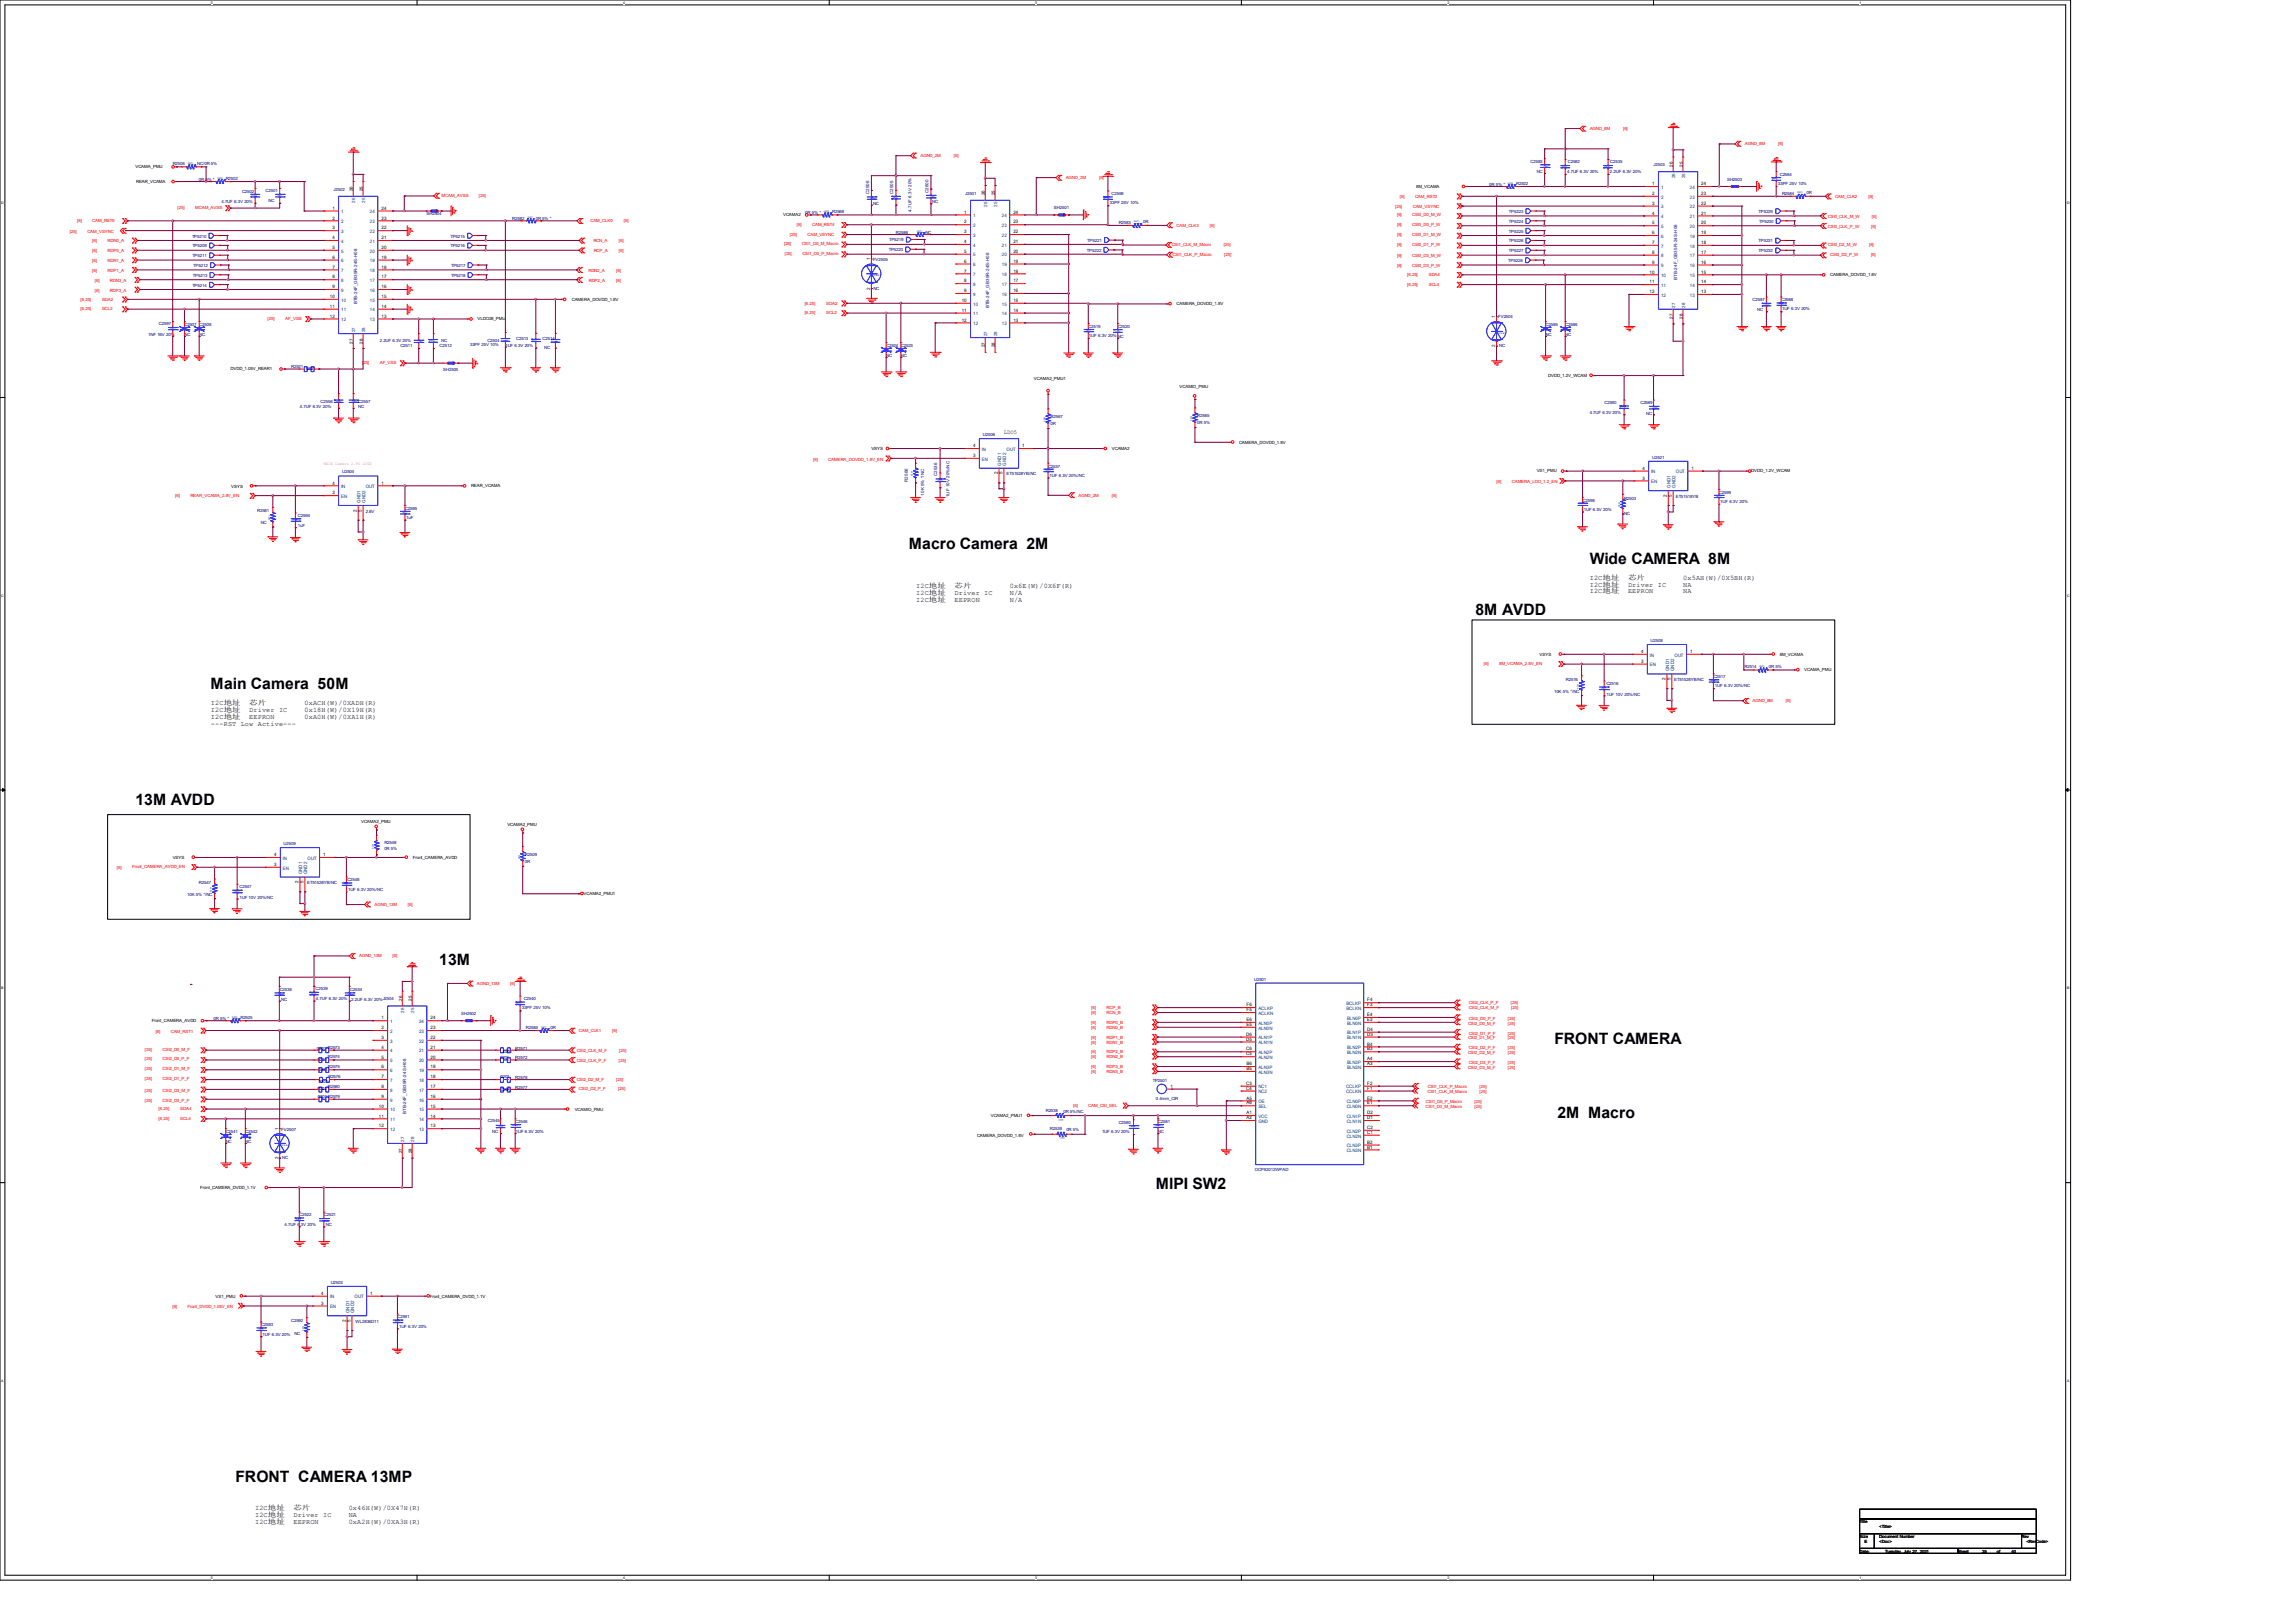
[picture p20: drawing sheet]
<svg xmlns="http://www.w3.org/2000/svg" width="297mm" height="210mm" viewBox="0 0 297 210" stroke-linecap="round" stroke-linejoin="round" font-family="sans-serif">
<defs><g id="words">
<g font-size="2">
<text x="117.6" y="71">Macro Camera 2M</text>
<text x="205.7" y="73">Wide CAMERA 8M</text>
<text x="191" y="79.6">8M AVDD</text>
<text x="27.3" y="89.1">Main Camera 50M</text>
<text x="17.5" y="104.1">13M AVDD</text>
<text x="56.9" y="124.8">13M</text>
<text x="201.2" y="135.1">FRONT CAMERA</text>
<text x="201.5" y="144.7">2M Macro</text>
<text x="149.6" y="153.9">MIPI SW2</text>
<text x="30.5" y="191.8">FRONT CAMERA 13MP</text>
</g>
<g font-size=".9">
<text x="118.6" y="76.1">I2C地址</text>
<text x="118.6" y="77">I2C地址</text>
<text x="118.6" y="77.9">I2C地址</text>
<text x="123.5" y="76.1">芯片</text>
<text x="123.5" y="77">Driver IC</text>
<text x="123.5" y="77.9">EEPRON</text>
<text x="130.7" y="76.1">0x6E(W)/0X6F(R)</text>
<text x="130.7" y="77">N/A</text>
<text x="130.7" y="77.9">N/A</text>
<text x="205.7" y="75">I2C地址</text>
<text x="205.7" y="75.9">I2C地址</text>
<text x="205.7" y="76.8">I2C地址</text>
<text x="210.7" y="75">芯片</text>
<text x="210.7" y="75.9">Driver IC</text>
<text x="210.7" y="76.8">EEPRON</text>
<text x="217.8" y="75">0x5AH(W)/0X5BH(R)</text>
<text x="217.9" y="75.9">NA</text>
<text x="217.9" y="76.8">NA</text>
<text x="27.3" y="91.2">I2C地址</text>
<text x="27.3" y="92.1">I2C地址</text>
<text x="27.3" y="93">I2C地址</text>
<text x="27.3" y="93.9">---RST Low Active---</text>
<text x="32.3" y="91.2">芯片</text>
<text x="32.3" y="92.1">Driver IC</text>
<text x="32.3" y="93">EEPRON</text>
<text x="39.4" y="91.2">0xACH(W)/0XADH(R)</text>
<text x="39.4" y="92.1">0x18H(W)/0X19H(R)</text>
<text x="39.4" y="93">0xA0H(W)/0XA1H(R)</text>
<text x="33" y="195.4">I2C地址</text>
<text x="33" y="196.3">I2C地址</text>
<text x="33" y="197.1">I2C地址</text>
<text x="38" y="195.4">芯片</text>
<text x="38" y="196.3">Driver IC</text>
<text x="38" y="197.1">EEPRON</text>
<text x="45.1" y="195.4">0x46H(W)/0X47H(R)</text>
<text x="45.1" y="196.3">NA</text>
<text x="45.1" y="197.1">0xA2H(W)/0XA3H(R)</text>
</g>
<text font-size=".8" x="129.9" y="56.1">LDO5</text>
<g font-size=".6" fill="#f00">
<text x="205.7" y="16.8">AGND_8M</text>
<text x="210" y="16.8">[6]</text>
<text x="119.1" y="20.3">AGND_2M</text>
<text x="123.4" y="20.3">[6]</text>
<text x="137.9" y="23.2">AGND_2M</text>
<text x="142.2" y="23.2">[6]</text>
<text x="225.8" y="18.8">AGND_8M</text>
<text x="230.1" y="18.8">[6]</text>
<text x="10" y="28.7">[6]</text>
<text x="11.9" y="28.7">CAM_RST0</text>
<text x="23" y="27.1">[25]</text>
<text x="25.3" y="27.1">MCAM_AVSS</text>
<text x="57.1" y="25.5">MCAM_AVSS</text>
<text x="62" y="25.5">[25]</text>
<text x="76.4" y="28.7">CAM_CLK0</text>
<text x="80.7" y="28.7">[6]</text>
<text x="103.1" y="29.3">[6]</text>
<text x="105.1" y="29.3">CAM_RST4</text>
<text x="152.3" y="29.3">CAM_CLK3</text>
<text x="156.6" y="29.3">[6]</text>
<text x="180.5" y="26.9">[25]</text>
<text x="180.8" y="28">[6]</text>
<text x="180.8" y="29.3">[6]</text>
<text x="181.2" y="25.6">[6]</text>
<text x="182.7" y="28">CSI0_D0_M_W</text>
<text x="182.7" y="29.3">CSI0_D0_P_W</text>
<text x="182.8" y="26.9">CAM_VSYNC</text>
<text x="183.1" y="25.6">CAM_RST2</text>
<text x="236.6" y="28.2">CSI0_CLK_M_W</text>
<text x="236.6" y="29.5">CSI0_CLK_P_W</text>
<text x="237.5" y="25.6">CAM_CLK2</text>
<text x="241.8" y="25.6">[6]</text>
<text x="242.2" y="29.5">[6]</text>
<text x="242.3" y="28.2">[6]</text>
<text x="9" y="30.1">[25]</text>
<text x="11.3" y="30.1">CAM_VSYNC</text>
<text x="11.9" y="31.4">[6]</text>
<text x="11.9" y="32.6">[6]</text>
<text x="11.9" y="33.9">[6]</text>
<text x="11.9" y="35.2">[6]</text>
<text x="13.9" y="31.4">RDN0_A</text>
<text x="13.9" y="32.6">RDP0_A</text>
<text x="13.9" y="33.9">RDN1_A</text>
<text x="13.9" y="35.2">RDP1_A</text>
<text x="76.2" y="35.2">RDN2_A</text>
<text x="76.8" y="31.4">RCN_A</text>
<text x="76.8" y="32.6">RCP_A</text>
<text x="79.8" y="35.2">[6]</text>
<text x="80.1" y="32.6">[6]</text>
<text x="80.1" y="31.4">[6]</text>
<text x="101.5" y="31.8">[25]</text>
<text x="101.6" y="33">[25]</text>
<text x="102.2" y="30.5">[25]</text>
<text x="103.8" y="31.8">CSI1_D0_M_Macro</text>
<text x="103.8" y="33">CSI1_D0_P_Macro</text>
<text x="104.5" y="30.5">CAM_VSYNC</text>
<text x="151.6" y="31.8">CSI1_CLK_M_Macro</text>
<text x="151.8" y="33.1">CSI1_CLK_P_Macro</text>
<text x="158.4" y="31.8">[25]</text>
<text x="158.4" y="33.1">[25]</text>
<text x="180.8" y="30.5">[6]</text>
<text x="180.8" y="31.8">[6]</text>
<text x="180.8" y="33.3">[6]</text>
<text x="180.8" y="34.6">[6]</text>
<text x="182.1" y="35.7">[6,25]</text>
<text x="182.7" y="30.5">CSI0_D1_M_W</text>
<text x="182.7" y="31.8">CSI0_D1_P_W</text>
<text x="182.7" y="33.3">CSI0_D3_M_W</text>
<text x="182.7" y="34.6">CSI0_D3_P_W</text>
<text x="184.9" y="35.7">SDA4</text>
<text x="236.6" y="31.9">CSI0_D2_M_W</text>
<text x="236.8" y="33.1">CSI0_D2_P_W</text>
<text x="241.9" y="31.9">[6]</text>
<text x="242.1" y="33.1">[6]</text>
<text x="10.4" y="38.9">[6,25]</text>
<text x="10.4" y="40.2">[6,25]</text>
<text x="12.3" y="36.5">[6]</text>
<text x="12.3" y="37.7">[6]</text>
<text x="13.2" y="38.9">SDA2</text>
<text x="13.2" y="40.2">SCL2</text>
<text x="14.2" y="36.5">RDN3_A</text>
<text x="14.2" y="37.7">RDP3_A</text>
<text x="34.6" y="41.4">[25]</text>
<text x="36.9" y="41.4">AF_VSS</text>
<text x="76.2" y="36.5">RDP2_A</text>
<text x="79.8" y="36.5">[6]</text>
<text x="104.1" y="39.4">[6,25]</text>
<text x="104.1" y="40.7">[6,25]</text>
<text x="106.9" y="39.4">SDA2</text>
<text x="106.9" y="40.7">SCL2</text>
<text x="182.1" y="37">[6,25]</text>
<text x="184.9" y="37">SCL4</text>
<text x="46.9" y="47.2">[25]</text>
<text x="49.1" y="47.2">AF_VSS</text>
<text x="105.2" y="59.6">[6]</text>
<text x="107.2" y="59.6">CAMERA_DOVDD_1.8V_EN</text>
<text x="22.7" y="64.3">[6]</text>
<text x="24.6" y="64.3">REAR_VCAMA_2.8V_EN</text>
<text x="139.6" y="64.3">AGND_2M</text>
<text x="143.9" y="64.3">[6]</text>
<text x="193.7" y="62.5">[6]</text>
<text x="195.7" y="62.5">CAMERA_LDO_1.2_EN</text>
<text x="192" y="86.1">[6]</text>
<text x="194" y="86.1">8M_VCAMA_2.8V_EN</text>
<text x="226.8" y="90.9">AGND_8M</text>
<text x="231.1" y="90.9">[6]</text>
<text x="15.1" y="112.4">[6]</text>
<text x="17.1" y="112.3">Front_CAMERA_AVDD_EN</text>
<text x="48.5" y="117.2">AGND_13M</text>
<text x="52.8" y="117.2">[6]</text>
<text x="46.5" y="123.9">AGND_13M</text>
<text x="50.8" y="123.9">[6]</text>
<text x="61.7" y="127.4">AGND_13M</text>
<text x="66" y="127.4">[6]</text>
<text x="141.2" y="130.6">[6]</text>
<text x="141.2" y="131.2">[6]</text>
<text x="143.2" y="130.6">RCP_B</text>
<text x="143.2" y="131.2">RCN_B</text>
<text x="190.1" y="130">CSI2_CLK_P_F</text>
<text x="190.1" y="130.6">CSI2_CLK_M_F</text>
<text x="190.1" y="132">CSI2_D0_P_F</text>
<text x="195.2" y="132">[25]</text>
<text x="195.5" y="130">[25]</text>
<text x="195.6" y="130.6">[25]</text>
<text x="18.8" y="135.9">[25]</text>
<text x="18.8" y="137.2">[25]</text>
<text x="20.2" y="133.6">[6]</text>
<text x="21" y="135.9">CSI2_D0_M_F</text>
<text x="21" y="137.2">CSI2_D0_P_F</text>
<text x="22.1" y="133.6">CAM_RST1</text>
<text x="74.6" y="136.2">CSI2_CLK_M_F</text>
<text x="74.6" y="137.4">CSI2_CLK_P_F</text>
<text x="74.9" y="133.5">CAM_CLK1</text>
<text x="79.2" y="133.5">[6]</text>
<text x="80.1" y="137.4">[25]</text>
<text x="80.1" y="136.2">[25]</text>
<text x="141.2" y="136.3">[6]</text>
<text x="141.2" y="137">[6]</text>
<text x="141.2" y="134.4">[6]</text>
<text x="141.2" y="135.1">[6]</text>
<text x="141.2" y="132.5">[6]</text>
<text x="141.2" y="133.1">[6]</text>
<text x="143.2" y="136.3">RDP2_B</text>
<text x="143.2" y="137">RDN2_B</text>
<text x="143.2" y="134.4">RDP1_B</text>
<text x="143.2" y="135.1">RDN1_B</text>
<text x="143.2" y="132.5">RDP0_B</text>
<text x="143.2" y="133.1">RDN0_B</text>
<text x="190" y="132.6">CSI2_D0_M_F</text>
<text x="190" y="134.5">CSI2_D1_M_F</text>
<text x="190" y="136.4">CSI2_D2_M_F</text>
<text x="190.1" y="133.9">CSI2_D1_P_F</text>
<text x="190.1" y="135.8">CSI2_D2_P_F</text>
<text x="190.1" y="137.7">CSI2_D3_P_F</text>
<text x="195.2" y="133.9">[25]</text>
<text x="195.2" y="135.8">[25]</text>
<text x="195.2" y="137.7">[25]</text>
<text x="195.2" y="132.6">[25]</text>
<text x="195.2" y="134.5">[25]</text>
<text x="195.2" y="136.4">[25]</text>
<text x="18.8" y="138.5">[25]</text>
<text x="18.8" y="139.7">[25]</text>
<text x="18.8" y="141.3">[25]</text>
<text x="18.8" y="142.5">[25]</text>
<text x="20.5" y="143.7">[6,25]</text>
<text x="21" y="138.5">CSI2_D1_M_F</text>
<text x="21" y="139.7">CSI2_D1_P_F</text>
<text x="21" y="141.3">CSI2_D3_M_F</text>
<text x="21" y="142.5">CSI2_D3_P_F</text>
<text x="23.3" y="143.7">SDA4</text>
<text x="74.6" y="139.8">CSI2_D2_M_F</text>
<text x="74.9" y="141.1">CSI2_D2_P_F</text>
<text x="79.8" y="139.8">[25]</text>
<text x="80" y="141.1">[25]</text>
<text x="138.9" y="143.3">[6]</text>
<text x="140.8" y="143.3">CAM_CSI_SEL</text>
<text x="141.2" y="138.2">[6]</text>
<text x="141.2" y="138.9">[6]</text>
<text x="143.2" y="138.2">RDP3_B</text>
<text x="143.2" y="138.9">RDN3_B</text>
<text x="184.5" y="143.4">CSI1_D0_M_Macro</text>
<text x="184.5" y="142.8">CSI1_D0_P_Macro</text>
<text x="184.7" y="141.5">CSI1_CLK_M_Macro</text>
<text x="184.8" y="140.9">CSI1_CLK_P_Macro</text>
<text x="190" y="138.3">CSI2_D3_M_F</text>
<text x="190.8" y="142.8">[25]</text>
<text x="190.8" y="143.4">[25]</text>
<text x="191.5" y="140.9">[25]</text>
<text x="191.5" y="141.5">[25]</text>
<text x="195.2" y="138.3">[25]</text>
<text x="20.5" y="145">[6,25]</text>
<text x="23.3" y="145">SCL4</text>
<text x="22.3" y="169.3">[6]</text>
<text x="24.3" y="169.3">Front_DVDD_1.05V_EN</text>
</g>
<g font-size=".6">
<text x="17.5" y="21.8">VCAMA_PMU</text>
<text x="17.6" y="23.7">REAR_VCAMA</text>
<text x="213.8" y="24">1</text>
<text x="216.5" y="21.6" transform="rotate(-90 216.5 21.6)">26</text>
<text x="217.8" y="21.6" transform="rotate(-90 217.8 21.6)">25</text>
<text x="220.2" y="24">24</text>
<text x="43" y="27.1">1</text>
<text x="43" y="28.4">2</text>
<text x="43" y="29.7">3</text>
<text x="45.7" y="24.8" transform="rotate(-90 45.7 24.8)">26</text>
<text x="47" y="24.8" transform="rotate(-90 47 24.8)">25</text>
<text x="49.4" y="29.7">22</text>
<text x="49.4" y="28.4">23</text>
<text x="49.4" y="27.1">24</text>
<text x="101.3" y="28">VCAMA2</text>
<text x="124.8" y="27.6">1</text>
<text x="124.8" y="28.9">2</text>
<text x="127.5" y="25.3" transform="rotate(-90 127.5 25.3)">26</text>
<text x="128.7" y="25.3" transform="rotate(-90 128.7 25.3)">25</text>
<text x="131.1" y="28.9">23</text>
<text x="131.1" y="27.6">24</text>
<text x="183.3" y="24.3">8M_VCAMA</text>
<text x="213.8" y="25.2">2</text>
<text x="213.8" y="26.5">3</text>
<text x="213.8" y="27.8">4</text>
<text x="213.8" y="29">5</text>
<text x="220.2" y="29">20</text>
<text x="220.2" y="27.8">21</text>
<text x="220.2" y="26.5">22</text>
<text x="220.2" y="25.2">23</text>
<text x="43" y="30.9">4</text>
<text x="43" y="32.2">5</text>
<text x="43" y="33.5">6</text>
<text x="43" y="34.8">7</text>
<text x="49.4" y="34.8">18</text>
<text x="49.4" y="33.5">19</text>
<text x="49.4" y="32.2">20</text>
<text x="49.4" y="30.9">21</text>
<text x="112.6" y="33.7" transform="rotate(-90 112.6 33.7)">1</text>
<text x="124.8" y="30.2">3</text>
<text x="124.8" y="31.5">4</text>
<text x="124.8" y="32.7">5</text>
<text x="124.8" y="34">6</text>
<text x="124.8" y="35.3">7</text>
<text x="131.1" y="35.3">18</text>
<text x="131.1" y="34">19</text>
<text x="131.1" y="32.7">20</text>
<text x="131.1" y="31.5">21</text>
<text x="131.1" y="30.2">22</text>
<text x="213.5" y="35.4">10</text>
<text x="213.8" y="30.3">6</text>
<text x="213.8" y="31.6">7</text>
<text x="213.8" y="32.9">8</text>
<text x="213.8" y="34.1">9</text>
<text x="220.2" y="35.4">15</text>
<text x="220.2" y="34.1">16</text>
<text x="220.2" y="32.9">17</text>
<text x="220.2" y="31.6">18</text>
<text x="220.2" y="30.3">19</text>
<text x="236.8" y="35.7">CAMERA_DOVDD_1.8V</text>
<text x="42.7" y="38.6">10</text>
<text x="42.7" y="39.8">11</text>
<text x="42.7" y="41.1">12</text>
<text x="43" y="36">8</text>
<text x="43" y="37.3">9</text>
<text x="49.4" y="41.1">13</text>
<text x="49.4" y="39.8">14</text>
<text x="49.4" y="38.6">15</text>
<text x="49.4" y="37.3">16</text>
<text x="49.4" y="36">17</text>
<text x="61.8" y="41.4">VLDO28_PMU</text>
<text x="74" y="38.9">CAMERA_DOVDD_1.8V</text>
<text x="112.6" y="37.5" transform="rotate(-90 112.6 37.5)">2</text>
<text x="124.5" y="39.1">10</text>
<text x="124.5" y="40.3">11</text>
<text x="124.5" y="41.6">12</text>
<text x="124.8" y="36.5">8</text>
<text x="124.8" y="37.8">9</text>
<text x="131.1" y="41.6">13</text>
<text x="131.1" y="40.3">14</text>
<text x="131.1" y="39.1">15</text>
<text x="131.1" y="37.8">16</text>
<text x="131.1" y="36.5">17</text>
<text x="152.3" y="39.5">CAMERA_DOVDD_1.8V</text>
<text x="193.5" y="41.1" transform="rotate(-90 193.5 41.1)">1</text>
<text x="213.5" y="36.7">11</text>
<text x="213.5" y="37.9">12</text>
<text x="216.5" y="41.3" transform="rotate(-90 216.5 41.3)">27</text>
<text x="217.8" y="41.3" transform="rotate(-90 217.8 41.3)">28</text>
<text x="220.2" y="37.9">13</text>
<text x="220.2" y="36.7">14</text>
<text x="29.8" y="47.9">DVDD_1.05V_REAR1</text>
<text x="45.7" y="44.4" transform="rotate(-90 45.7 44.4)">27</text>
<text x="47" y="44.4" transform="rotate(-90 47 44.4)">28</text>
<text x="127.5" y="45" transform="rotate(-90 127.5 45)">27</text>
<text x="128.7" y="45" transform="rotate(-90 128.7 45)">28</text>
<text x="193.5" y="45" transform="rotate(-90 193.5 45)">2</text>
<text x="133.8" y="49.2">VCAMA2_PMU1</text>
<text x="152.7" y="50.2">VCAMIO_PMU</text>
<text x="200.4" y="48.8">DVDD_1.2V_WCAM</text>
<text x="112.8" y="58.2">VSYS</text>
<text x="125.9" y="57.9">4</text>
<text x="125.9" y="59.1">3</text>
<text x="132.3" y="57.9">1</text>
<text x="143.9" y="58.2">VCAMA2</text>
<text x="160.4" y="57.4">CAMERA_DOVDD_1.8V</text>
<text x="29.9" y="63.1">VSYS</text>
<text x="43" y="62.7">4</text>
<text x="43" y="64">3</text>
<text x="49.4" y="62.7">1</text>
<text x="61" y="63">REAR_VCAMA</text>
<text x="129.1" y="61.4" transform="rotate(-90 129.1 61.4)">2</text>
<text x="129.8" y="61.4" transform="rotate(-90 129.8 61.4)">5</text>
<text x="198.9" y="61.1">VS1_PMU</text>
<text x="212.6" y="60.8">4</text>
<text x="212.6" y="62.1">3</text>
<text x="215.7" y="64.3" transform="rotate(-90 215.7 64.3)">2</text>
<text x="216.4" y="64.3" transform="rotate(-90 216.4 64.3)">5</text>
<text x="218.9" y="60.8">1</text>
<text x="226.6" y="61.1">DVDD_1.2V_WCAM</text>
<text x="46.2" y="66.2" transform="rotate(-90 46.2 66.2)">2</text>
<text x="46.8" y="66.2" transform="rotate(-90 46.8 66.2)">5</text>
<text x="199.3" y="84.9">VSYS</text>
<text x="212.4" y="84.5">4</text>
<text x="212.4" y="85.8">3</text>
<text x="215.6" y="88" transform="rotate(-90 215.6 88)">2</text>
<text x="216.2" y="88" transform="rotate(-90 216.2 88)">5</text>
<text x="218.7" y="84.5">1</text>
<text x="230.3" y="84.8">8M_VCAMA</text>
<text x="233.5" y="86.9">VCAMA_PMU</text>
<text x="46.7" y="106.6">VCAMA2_PMU</text>
<text x="65.7" y="106.9">VCAMA2_PMU</text>
<text x="22.4" y="111.2">VSYS</text>
<text x="35.5" y="110.8">4</text>
<text x="35.5" y="112.1">3</text>
<text x="41.8" y="110.8">1</text>
<text x="53.4" y="111.1">Front_CAMERA_AVDD</text>
<text x="38.7" y="114.3" transform="rotate(-90 38.7 114.3)">2</text>
<text x="39.3" y="114.3" transform="rotate(-90 39.3 114.3)">5</text>
<text x="75.5" y="115.8">VCAMA2_PMU1</text>
<text x="49.4" y="131.9">1</text>
<text x="52" y="129.5" transform="rotate(-90 52 129.5)">26</text>
<text x="53.3" y="129.5" transform="rotate(-90 53.3 129.5)">25</text>
<text x="55.7" y="131.9">24</text>
<text x="161.3" y="130.9">F5</text>
<text x="161.3" y="130.2">F6</text>
<text x="176.9" y="131.5">E4</text>
<text x="176.9" y="130.2">F3</text>
<text x="176.9" y="129.6">F4</text>
<text x="19.6" y="132.3">Front_CAMERA_AVDD</text>
<text x="49.4" y="133.2">2</text>
<text x="49.4" y="134.5">3</text>
<text x="49.4" y="135.7">4</text>
<text x="49.4" y="137">5</text>
<text x="55.7" y="137">20</text>
<text x="55.7" y="135.7">21</text>
<text x="55.7" y="134.5">22</text>
<text x="55.7" y="133.2">23</text>
<text x="161.3" y="136.6">C5</text>
<text x="161.3" y="135.9">C6</text>
<text x="161.3" y="134.7">D5</text>
<text x="161.3" y="134">D6</text>
<text x="161.3" y="137.8">B6</text>
<text x="161.3" y="132.8">E5</text>
<text x="161.3" y="132.1">E6</text>
<text x="176.9" y="137.8">A3</text>
<text x="176.9" y="137.2">A4</text>
<text x="176.9" y="135.9">B3</text>
<text x="176.9" y="135.3">B4</text>
<text x="176.9" y="134">D3</text>
<text x="176.9" y="133.4">D4</text>
<text x="176.9" y="132.1">E3</text>
<text x="49" y="143.3">10</text>
<text x="49.4" y="138.3">6</text>
<text x="49.4" y="139.5">7</text>
<text x="49.4" y="140.8">8</text>
<text x="49.4" y="142.1">9</text>
<text x="55.7" y="143.3">15</text>
<text x="55.7" y="142.1">16</text>
<text x="55.7" y="140.8">17</text>
<text x="55.7" y="139.5">18</text>
<text x="55.7" y="138.3">19</text>
<text x="74.4" y="143.8">VCAMIO_PMU</text>
<text x="151.5" y="140.8">1</text>
<text x="161.3" y="140.4">C3</text>
<text x="161.3" y="141">C4</text>
<text x="161.3" y="142.3">A5</text>
<text x="161.3" y="142.9">A6</text>
<text x="161.3" y="138.5">B5</text>
<text x="176.9" y="142.9">E1</text>
<text x="176.9" y="142.3">E2</text>
<text x="176.9" y="141">F1</text>
<text x="176.9" y="140.4">F2</text>
<text x="36" y="146.2" transform="rotate(-90 36 146.2)">1</text>
<text x="49" y="144.6">11</text>
<text x="49" y="145.9">12</text>
<text x="52" y="149.2" transform="rotate(-90 52 149.2)">27</text>
<text x="53.3" y="149.2" transform="rotate(-90 53.3 149.2)">28</text>
<text x="55.7" y="145.9">13</text>
<text x="55.7" y="144.6">14</text>
<text x="126.4" y="147.1">CAMERA_DOVDD_1.8V</text>
<text x="128.2" y="144.5">VCAMA2_PMU1</text>
<text x="161.3" y="144.2">A1</text>
<text x="161.3" y="144.8">A2</text>
<text x="176.9" y="148.6">B1</text>
<text x="176.9" y="148">B2</text>
<text x="176.9" y="146.7">C1</text>
<text x="176.9" y="146.1">C2</text>
<text x="176.9" y="144.8">D1</text>
<text x="176.9" y="144.2">D2</text>
<text x="25.9" y="153.8">Front_CAMERA_DVDD_1.1V</text>
<text x="36" y="150" transform="rotate(-90 36 150)">2</text>
<text x="27.9" y="167.9">VS1_PMU</text>
<text x="41.6" y="167.6">4</text>
<text x="47.9" y="167.6">1</text>
<text x="55.6" y="167.9">Front_CAMERA_DVDD_1.1V</text>
<text x="41.6" y="168.8">3</text>
<text x="44.7" y="171.1" transform="rotate(-90 44.7 171.1)">2</text>
<text x="45.4" y="171.1" transform="rotate(-90 45.4 171.1)">5</text>
<text x="240.7" y="197.1">Title</text>
<text x="243.2" y="197.7">&lt;Title&gt;</text>
<text x="240.7" y="199">Size</text>
<text x="240.7" y="200.9">Date:</text>
<text x="241.3" y="199.7">E</text>
<text x="243.2" y="199">Document Number</text>
<text x="243.2" y="199.7">&lt;Doc&gt;</text>
<text x="244" y="200.9">Tuesday, July 27, 2021</text>
<text x="253.4" y="200.9">Sheet</text>
<text x="256.5" y="200.9">25</text>
<text x="258.4" y="200.9">of</text>
<text x="260.3" y="200.9">40</text>
<text x="261.6" y="199">Rev</text>
<text x="262.3" y="199.7">&lt;RevCode&gt;</text>
</g>
<g font-size=".6" fill="#000080">
<text x="22.4" y="21.4">R2506</text>
<text x="25.5" y="21.3">NC/0R 5%</text>
<text x="25.7" y="23.4">0R 5% *</text>
<text x="29.2" y="23.2">R2502</text>
<text x="196.2" y="23.9">R2522</text>
<text x="198.1" y="21.1">C2583</text>
<text x="198.9" y="22.4">NC</text>
<text x="202.8" y="22.4">4.7UF 6.3V 20%</text>
<text x="202.9" y="21.1">C2582</text>
<text x="208.4" y="22.4">2.2UF 6.3V 20%</text>
<text x="208.4" y="21.1">C2535</text>
<text x="214" y="21.5">J2503</text>
<text x="223.5" y="23.4">SH2503</text>
<text x="230.1" y="23.9">33PF 25V 10%</text>
<text x="230.3" y="22.7">C2584</text>
<text x="28.7" y="26.2">4.7UF 6.3V 20%</text>
<text x="31.3" y="24.9">C2502</text>
<text x="34.4" y="24.8">C2501</text>
<text x="34.8" y="26.2">NC</text>
<text x="43.2" y="24.7">J2502</text>
<text x="55.2" y="27.9">SH2504</text>
<text x="66.3" y="28.4">R2582</text>
<text x="69.3" y="28.5">0R 5% *</text>
<text x="104.2" y="27.7">0R 5% *</text>
<text x="107.7" y="27.6">R2568</text>
<text x="112.5" y="25.1" transform="rotate(-90 112.5 25.1)">C2506</text>
<text x="113" y="26.5">NC</text>
<text x="115.6" y="25.1" transform="rotate(-90 115.6 25.1)">C2505</text>
<text x="117.9" y="27.4" transform="rotate(-90 117.9 27.4)">4.7UF 6.3V 20%</text>
<text x="120.1" y="25" transform="rotate(-90 120.1 25)">C2600</text>
<text x="120.6" y="26.3">NC</text>
<text x="124.9" y="25.2">J2501</text>
<text x="136.4" y="27.1">SH2501</text>
<text x="143.6" y="26.4">33PF 25V 10%</text>
<text x="143.8" y="25.3">C2559</text>
<text x="144.8" y="29">R2583</text>
<text x="148" y="28.9">0R</text>
<text x="192.7" y="24">0R 5% *</text>
<text x="195.3" y="27.6">TP5223</text>
<text x="195.3" y="28.8">TP5224</text>
<text x="227.6" y="27.6">TP5229</text>
<text x="227.7" y="28.8">TP5230</text>
<text x="230.6" y="25.2">R2584</text>
<text x="233.8" y="25.1">0R</text>
<text x="24.8" y="30.7">TP5210</text>
<text x="24.9" y="32">TP5209</text>
<text x="24.9" y="33.3">TP5211</text>
<text x="25" y="35.8">TP5213</text>
<text x="25" y="34.5">TP5212</text>
<text x="58.3" y="30.7">TP5215</text>
<text x="58.3" y="32">TP5216</text>
<text x="58.4" y="35.8">TP5218</text>
<text x="58.4" y="34.5">TP5217</text>
<text x="113" y="33.8">FV2505</text>
<text x="115" y="32.5">TP5220</text>
<text x="115.1" y="31.2">TP5219</text>
<text x="115.9" y="30.3">R2586</text>
<text x="119.8" y="30.3">NC</text>
<text x="140.7" y="32.6">TP5222</text>
<text x="140.7" y="31.3">TP5221</text>
<text x="195.2" y="33.9">TP5228</text>
<text x="195.3" y="31.4">TP5226</text>
<text x="195.3" y="32.6">TP5227</text>
<text x="195.3" y="30.1">TP5225</text>
<text x="227.6" y="31.4">TP5231</text>
<text x="227.6" y="32.6">TP5232</text>
<text x="24.9" y="37.1">TP5214</text>
<text x="46.2" y="39.4" transform="rotate(-90 46.2 39.4)">BTB-24F_GB35R-24S-H08</text>
<text x="113" y="37.5">NC</text>
<text x="128" y="39.9" transform="rotate(-90 128 39.9)">BTB-24F_GB35R-24S-H08</text>
<text x="193.9" y="41.2">FV2504</text>
<text x="217.1" y="36.2" transform="rotate(-90 217.1 36.2)">BTB-24F_GB35R-24S-H08</text>
<text x="226.8" y="38.9">C2587</text>
<text x="227.4" y="40.3">NC</text>
<text x="230.5" y="39">C2588</text>
<text x="230.6" y="40">1UF 6.3V 20%</text>
<text x="19.2" y="43.4">1NF 16V 20%</text>
<text x="20.6" y="42.1">C2597</text>
<text x="23.9" y="42.2">C2507 C2508</text>
<text x="23.9" y="43.4">NC</text>
<text x="25.8" y="43.4">NC</text>
<text x="37.7" y="47.7">R2521</text>
<text x="39.6" y="47.9">0201</text>
<text x="49.1" y="44.2">2.2UF 6.3V 20%</text>
<text x="51.8" y="44.9">C2511</text>
<text x="56.9" y="44.9">C2512</text>
<text x="57.1" y="44.2">NC</text>
<text x="60.8" y="44.8">33PF 25V 10%</text>
<text x="63.1" y="44.2">C2504</text>
<text x="65.4" y="44.9">1UF 6.3V 20%</text>
<text x="66.8" y="44">C2513</text>
<text x="70.2" y="43.9">C2514</text>
<text x="70.4" y="45.2">NC</text>
<text x="114.7" y="44.9">C2524 C2523</text>
<text x="114.7" y="46.1">NC</text>
<text x="116.6" y="46.1">NC</text>
<text x="140.8" y="42.4">C2519</text>
<text x="140.9" y="43.6">1UF 6.3V 20% NC</text>
<text x="144.6" y="42.4">C2520</text>
<text x="194" y="44.9">NC</text>
<text x="200" y="42.2">C2585</text>
<text x="200" y="43.4">NC</text>
<text x="202.6" y="42.2">C2586</text>
<text x="202.6" y="43.4">NC</text>
<text x="38.8" y="52.8">4.7UF 6.3V 20%</text>
<text x="41.5" y="52.1">C2556</text>
<text x="46.4" y="52.1">C2557</text>
<text x="46.4" y="52.8">NC</text>
<text x="57.4" y="48.1">SH2505</text>
<text x="154.9" y="54">R2565</text>
<text x="205.7" y="53.6">4.7UF 6.3V 20%</text>
<text x="207.6" y="52.3">C2590</text>
<text x="212.3" y="52.3">C2589</text>
<text x="213.1" y="53.7">NC</text>
<text x="127.2" y="56.4">U2506</text>
<text x="136" y="54.1">R2567</text>
<text x="136" y="55">0R</text>
<text x="154.9" y="54.9">0R 5%</text>
<text x="213.8" y="59.4">U2521</text>
<text x="44.3" y="61.3">U2504</text>
<text x="52.4" y="66">C2595</text>
<text x="117.5" y="62.4" transform="rotate(-90 117.5 62.4)">R2566</text>
<text x="119.6" y="64.1" transform="rotate(-90 119.6 64.1)">10K 5% */NC</text>
<text x="121.3" y="61.6" transform="rotate(-90 121.3 61.6)">C2536</text>
<text x="122.9" y="64.3" transform="rotate(-90 122.9 64.3)">1UF 10V 20%/NC</text>
<text x="130.3" y="61.5">ET51528YB/NC</text>
<text x="135.6" y="60.5">C2537</text>
<text x="135.8" y="61.7">1UF 6.3V 20%/NC</text>
<text x="204.8" y="64.9">C2598</text>
<text x="210.2" y="64.7">R2503</text>
<text x="216.9" y="64.4">ET51518YB</text>
<text x="222.5" y="63.9">C2599</text>
<text x="222.6" y="65.1">1UF 6.3V 20%</text>
<text x="33.3" y="66.3">R2581</text>
<text x="33.7" y="67.9">NC</text>
<text x="38.6" y="66.8">C2594</text>
<text x="38.6" y="68.2">1uF</text>
<text x="47.3" y="66.3">2.8V</text>
<text x="52.6" y="67.2">1uF</text>
<text x="205" y="66.1">1UF 6.3V 20%</text>
<text x="210.2" y="66.6">NC</text>
<text x="213.6" y="83.1">U2508</text>
<text x="201.1" y="89.7">10K 5% */NC</text>
<text x="202.6" y="88.1">R2516</text>
<text x="207.9" y="88.7">C2516</text>
<text x="216.7" y="88.1">ET51528YB/NC</text>
<text x="221.7" y="87.8">C2517</text>
<text x="221.9" y="88.9">1UF 6.3V 20%/NC</text>
<text x="225.8" y="86.5">R2514</text>
<text x="228.9" y="86.4">0R 5%</text>
<text x="207.9" y="90">1UF 10V 20%/NC</text>
<text x="36.7" y="109.4">U2509</text>
<text x="45" y="114">C2548</text>
<text x="49.7" y="109.3">R2548</text>
<text x="49.7" y="110">0R 5%</text>
<text x="67.9" y="110.8">R2509</text>
<text x="67.9" y="111.7">0R</text>
<text x="24.2" y="116">10K 5% */NC</text>
<text x="25.7" y="114.3">R2547</text>
<text x="31" y="114.9">C2547</text>
<text x="31" y="116.3">1UF 10V 20%/NC</text>
<text x="39.8" y="114.4">ET51528YB/NC</text>
<text x="45" y="115.2">1UF 6.3V 20%/NC</text>
<text x="31.1" y="131.8">R2525</text>
<text x="36.2" y="128.2">C2538</text>
<text x="36.4" y="129.5">NC</text>
<text x="40.9" y="128.1">C2539</text>
<text x="40.9" y="129.4">4.7UF 6.3V 20%</text>
<text x="45.3" y="128.2">C2534</text>
<text x="45.5" y="129.5">2.2UF 6.3V 20%J2504</text>
<text x="59.7" y="131.4">SH2502</text>
<text x="67.6" y="130.6">33PF 25V 10%</text>
<text x="67.8" y="129.4">C2540</text>
<text x="162.3" y="126.9">U2501</text>
<text x="27.6" y="132">0R 5% *</text>
<text x="41" y="135.9">0201</text>
<text x="41.1" y="137.3">0201</text>
<text x="42.4" y="137">R2574</text>
<text x="42.4" y="135.7">R2573</text>
<text x="64.7" y="137">0201</text>
<text x="65.1" y="136.3">0201</text>
<text x="66.7" y="137.1">R2572</text>
<text x="66.7" y="135.8">R2571</text>
<text x="68.1" y="133.1">R2585</text>
<text x="71.2" y="133.1">0R</text>
<text x="41.1" y="141">0201</text>
<text x="41.1" y="142.1">0201R2579</text>
<text x="41.2" y="138.6">0201</text>
<text x="41.3" y="140.1">0201</text>
<text x="42.4" y="140.8">R2580</text>
<text x="42.4" y="138.2">R2575</text>
<text x="42.5" y="139.5">R2576</text>
<text x="64.8" y="139.5">0201</text>
<text x="64.9" y="141.1">0201</text>
<text x="66.7" y="140.9">R2577</text>
<text x="66.7" y="139.6">R2578</text>
<text x="135.3" y="143.9">R2538</text>
<text x="149.2" y="140">TP2501</text>
<text x="149.6" y="142.4">0.4mm_CIR</text>
<text x="29.2" y="146.6">C2541</text>
<text x="29.2" y="147.9">NC</text>
<text x="31.7" y="146.6">C2542</text>
<text x="31.7" y="147.9">NC</text>
<text x="36.4" y="146.3">FV2507</text>
<text x="36.5" y="150">NC</text>
<text x="52.6" y="144.1" transform="rotate(-90 52.6 144.1)">BTB-24F_GB35R-24S-H08</text>
<text x="63.1" y="145.2">C2545</text>
<text x="63.7" y="146.6">NC</text>
<text x="66.7" y="145.3">C2546</text>
<text x="66.8" y="146.6">1UF 6.3V 20%</text>
<text x="135.9" y="146.2">R2539</text>
<text x="137.6" y="144">0R 5%/NC</text>
<text x="138" y="146.3">0R 5%</text>
<text x="142.6" y="146.6">1UF 6.3V 20%</text>
<text x="144.8" y="145.5">C2580</text>
<text x="149.9" y="145.3">C2581</text>
<text x="149.9" y="146.6">NC</text>
<text x="162.4" y="151.5">OCP92012WPAD</text>
<text x="36.8" y="158.7">4.7UF 6.3V 20%</text>
<text x="38.7" y="157.4">C2522</text>
<text x="41.9" y="157.4">C2521</text>
<text x="42.2" y="158.7">NC</text>
<text x="42.8" y="166.1">U2503</text>
<text x="33.8" y="171.6">C2593</text>
<text x="34" y="172.9">1UF 6.3V 20%</text>
<text x="37.7" y="171.1">C2592</text>
<text x="38.1" y="172.7">NC</text>
<text x="46" y="171.2">WL2836D11</text>
<text x="51.4" y="170.6">C2591</text>
<text x="51.6" y="171.8">1UF 6.3V 20%</text>
</g>
<g font-size=".6" fill="#004080">
<text x="216.8" y="23.1" transform="rotate(-90 216.8 23.1)">26</text>
<text x="218.1" y="23.1" transform="rotate(-90 218.1 23.1)">25</text>
<text x="44.2" y="27.6">1</text>
<text x="44.2" y="28.9">2</text>
<text x="46" y="26.2" transform="rotate(-90 46 26.2)">26</text>
<text x="47.2" y="26.2" transform="rotate(-90 47.2 26.2)">25</text>
<text x="47.9" y="28.9">23</text>
<text x="47.9" y="27.6">24</text>
<text x="125.9" y="28.1">1</text>
<text x="125.9" y="29.4">2</text>
<text x="127.8" y="26.8" transform="rotate(-90 127.8 26.8)">26</text>
<text x="129" y="26.8" transform="rotate(-90 129 26.8)">25</text>
<text x="129.7" y="29.4">23</text>
<text x="129.7" y="28.1">24</text>
<text x="215" y="24.4">1</text>
<text x="215" y="25.7">2</text>
<text x="215" y="27">3</text>
<text x="215" y="28.2">4</text>
<text x="215" y="29.5">5</text>
<text x="218.7" y="29.5">20</text>
<text x="218.7" y="28.2">21</text>
<text x="218.7" y="27">22</text>
<text x="218.7" y="25.7">23</text>
<text x="218.7" y="24.4">24</text>
<text x="44.2" y="30.1">3</text>
<text x="44.2" y="31.4">4</text>
<text x="44.2" y="32.7">5</text>
<text x="44.2" y="34">6</text>
<text x="44.2" y="35.2">7</text>
<text x="47.9" y="35.2">18</text>
<text x="47.9" y="34">19</text>
<text x="47.9" y="32.7">20</text>
<text x="47.9" y="31.4">21</text>
<text x="47.9" y="30.1">22</text>
<text x="125.9" y="30.6">3</text>
<text x="125.9" y="31.9">4</text>
<text x="125.9" y="33.2">5</text>
<text x="125.9" y="34.5">6</text>
<text x="125.9" y="35.7">7</text>
<text x="129.7" y="35.7">18</text>
<text x="129.7" y="34.5">19</text>
<text x="129.7" y="33.2">20</text>
<text x="129.7" y="31.9">21</text>
<text x="129.7" y="30.6">22</text>
<text x="215" y="30.8">6</text>
<text x="215" y="32">7</text>
<text x="215" y="33.3">8</text>
<text x="215" y="34.6">9</text>
<text x="215" y="35.9">10</text>
<text x="218.7" y="35.9">15</text>
<text x="218.7" y="34.6">16</text>
<text x="218.7" y="33.3">17</text>
<text x="218.7" y="32">18</text>
<text x="218.7" y="30.8">19</text>
<text x="44.2" y="36.5">8</text>
<text x="44.2" y="37.8">9</text>
<text x="44.2" y="39">10</text>
<text x="44.2" y="40.3">11</text>
<text x="44.2" y="41.6">12</text>
<text x="47.9" y="41.6">13</text>
<text x="47.9" y="40.3">14</text>
<text x="47.9" y="39">15</text>
<text x="47.9" y="37.8">16</text>
<text x="47.9" y="36.5">17</text>
<text x="125.9" y="37">8</text>
<text x="125.9" y="38.3">9</text>
<text x="125.9" y="39.5">10</text>
<text x="125.9" y="40.8">11</text>
<text x="129.7" y="40.8">14</text>
<text x="129.7" y="39.5">15</text>
<text x="129.7" y="38.3">16</text>
<text x="129.7" y="37">17</text>
<text x="215" y="37.1">11</text>
<text x="215" y="38.4">12</text>
<text x="216.8" y="39.8" transform="rotate(-90 216.8 39.8)">27</text>
<text x="218.1" y="39.8" transform="rotate(-90 218.1 39.8)">28</text>
<text x="218.7" y="38.4">13</text>
<text x="218.7" y="37.1">14</text>
<text x="46" y="43" transform="rotate(-90 46 43)">27</text>
<text x="47.2" y="43" transform="rotate(-90 47.2 43)">28</text>
<text x="125.9" y="42.1">12</text>
<text x="127.8" y="43.5" transform="rotate(-90 127.8 43.5)">27</text>
<text x="129" y="43.5" transform="rotate(-90 129 43.5)">28</text>
<text x="129.7" y="42.1">13</text>
<text x="127.1" y="58.3">IN</text>
<text x="127.1" y="59.6">EN</text>
<text x="130.3" y="58.3">OUT</text>
<text x="44.2" y="63.2">IN</text>
<text x="44.2" y="64.4">EN</text>
<text x="46.7" y="65.1" transform="rotate(-90 46.7 65.1)">GND1</text>
<text x="47.3" y="65.1" transform="rotate(-90 47.3 65.1)">GND2</text>
<text x="47.3" y="63.2">OUT</text>
<text x="129.6" y="60.2" transform="rotate(-90 129.6 60.2)">GND1</text>
<text x="130.2" y="60.2" transform="rotate(-90 130.2 60.2)">GND2</text>
<text x="213.7" y="61.3">IN</text>
<text x="213.7" y="62.5">EN</text>
<text x="216.2" y="63.2" transform="rotate(-90 216.2 63.2)">GND1</text>
<text x="216.8" y="63.2" transform="rotate(-90 216.8 63.2)">GND2</text>
<text x="216.9" y="61.3">OUT</text>
<text x="213.5" y="85">IN</text>
<text x="213.5" y="86.2">EN</text>
<text x="216" y="86.9" transform="rotate(-90 216 86.9)">GND1</text>
<text x="216.7" y="86.9" transform="rotate(-90 216.7 86.9)">GND2</text>
<text x="216.7" y="85">OUT</text>
<text x="36.6" y="111.3">IN</text>
<text x="36.6" y="112.5">EN</text>
<text x="39.1" y="113.2" transform="rotate(-90 39.1 113.2)">GND1</text>
<text x="39.8" y="113.2" transform="rotate(-90 39.8 113.2)">GND2</text>
<text x="39.8" y="111.3">OUT</text>
<text x="52.3" y="131" transform="rotate(-90 52.3 131)">26</text>
<text x="53.6" y="131" transform="rotate(-90 53.6 131)">25</text>
<text x="162.9" y="131.3">ACLKN</text>
<text x="162.9" y="130.7">ACLKP</text>
<text x="174.2" y="130.7">BCLKN</text>
<text x="174.2" y="130">BCLKP</text>
<text x="174.3" y="132">BLN0P</text>
<text x="50.5" y="132.4">1</text>
<text x="50.5" y="133.6">2</text>
<text x="50.5" y="134.9">3</text>
<text x="50.5" y="136.2">4</text>
<text x="50.5" y="137.5">5</text>
<text x="54.2" y="137.5">20</text>
<text x="54.2" y="136.2">21</text>
<text x="54.2" y="134.9">22</text>
<text x="54.2" y="133.6">23</text>
<text x="54.2" y="132.4">24</text>
<text x="162.9" y="137">ALN2N</text>
<text x="162.9" y="136.4">ALN2P</text>
<text x="162.9" y="135.1">ALN1N</text>
<text x="162.9" y="134.5">ALN1P</text>
<text x="162.9" y="133.2">ALN0N</text>
<text x="162.9" y="132.6">ALN0P</text>
<text x="174.3" y="137.7">BLN3P</text>
<text x="174.3" y="136.4">BLN2N</text>
<text x="174.3" y="135.8">BLN2P</text>
<text x="174.3" y="134.5">BLN1N</text>
<text x="174.3" y="133.9">BLN1P</text>
<text x="174.3" y="132.6">BLN0N</text>
<text x="50.5" y="138.7">6</text>
<text x="50.5" y="140">7</text>
<text x="50.5" y="141.3">8</text>
<text x="50.5" y="142.5">9</text>
<text x="50.5" y="143.8">10</text>
<text x="54.2" y="143.8">15</text>
<text x="54.2" y="142.5">16</text>
<text x="54.2" y="141.3">17</text>
<text x="54.2" y="140">18</text>
<text x="54.2" y="138.7">19</text>
<text x="162.9" y="142.7">OE</text>
<text x="162.9" y="143.4">SEL</text>
<text x="162.9" y="138.9">ALN3N</text>
<text x="162.9" y="138.3">ALN3P</text>
<text x="162.9" y="140.8">NC1</text>
<text x="162.9" y="141.5">NC2</text>
<text x="174.2" y="141.5">CCLKN</text>
<text x="174.2" y="140.8">CCLKP</text>
<text x="174.3" y="143.4">CLN0N</text>
<text x="174.3" y="142.7">CLN0P</text>
<text x="174.3" y="138.3">BLN3N</text>
<text x="50.5" y="145.1">11</text>
<text x="50.5" y="146.3">12</text>
<text x="52.3" y="147.8" transform="rotate(-90 52.3 147.8)">27</text>
<text x="53.6" y="147.8" transform="rotate(-90 53.6 147.8)">28</text>
<text x="54.2" y="146.3">13</text>
<text x="54.2" y="145.1">14</text>
<text x="162.9" y="144.7">VCC</text>
<text x="162.9" y="145.3">GND</text>
<text x="174.3" y="149.1">CLN3N</text>
<text x="174.3" y="148.5">CLN3P</text>
<text x="174.3" y="147.2">CLN2N</text>
<text x="174.3" y="146.6">CLN2P</text>
<text x="174.3" y="145.3">CLN1N</text>
<text x="174.3" y="144.7">CLN1P</text>
<text x="42.7" y="168">IN</text>
<text x="42.7" y="169.3">EN</text>
<text x="45.2" y="169.9" transform="rotate(-90 45.2 169.9)">GND1</text>
<text x="45.8" y="169.9" transform="rotate(-90 45.8 169.9)">GND2</text>
<text x="45.9" y="168">OUT</text>
</g>
<text font-size=".6" fill="#f0f" x="41.9" y="60.2">MAIN Camera 2.8V AVDD</text>
<g font-size=".5">
<text x="27.3" y=".5">5</text>
<text x="80.6" y=".5">4</text>
<text x="134" y=".5">3</text>
<text x="187.3" y=".5">2</text>
<text x="240.7" y=".5">1</text>
<text x=".2" y="26.4">D</text>
<text x="267.5" y="26.4">D</text>
<text x=".2" y="77.2">C</text>
<text x="267.5" y="77.2">C</text>
<text x=".2" y="128">B</text>
<text x="267.5" y="128">B</text>
<text x=".2" y="178.8">A</text>
<text x="267.5" y="178.8">A</text>
<text x="27.3" y="204.3">5</text>
<text x="80.6" y="204.3">4</text>
<text x="134" y="204.3">3</text>
<text x="187.3" y="204.3">2</text>
<text x="240.7" y="204.3">1</text>
</g>
<g font-size=".3" fill="#00f">
<text x="24.3" y="21.2">0201</text>
<text x="28.2" y="23.1">0402</text>
<text x="195.2" y="23.7">0402</text>
<text x="200.4" y="21.5" transform="rotate(-180 200.4 21.5)">0201</text>
<text x="202.1" y="21.6">0402</text>
<text x="207.6" y="21.6">0402</text>
<text x="229.4" y="23.2">0201</text>
<text x="32.6" y="25.4">0402</text>
<text x="35.9" y="25.4">0201</text>
<text x="68.3" y="28.2">0201</text>
<text x="106.6" y="27.4">0402</text>
<text x="113.3" y="25.6" transform="rotate(-180 113.3 25.6)">0201</text>
<text x="115.5" y="25.6">0402</text>
<text x="118.7" y="30">0201</text>
<text x="121" y="25.4" transform="rotate(-180 121 25.4)">0201</text>
<text x="142.9" y="25.7">0201</text>
<text x="146.8" y="28.8">0201</text>
<text x="232.6" y="25">0201</text>
<text x="112.9" y="35.8">TVS-B</text>
<text x="228.9" y="39.4" transform="rotate(-180 228.9 39.4)">0201</text>
<text x="230.2" y="39.4">0201</text>
<text x="22.1" y="42.5">0201</text>
<text x="23.6" y="42.5">0201</text>
<text x="25.5" y="42.5">0201</text>
<text x="54.7" y="44.2" transform="rotate(-180 54.7 44.2)">0201</text>
<text x="55.6" y="44.2">0201</text>
<text x="65.7" y="43.9" transform="rotate(-180 65.7 43.9)">0201</text>
<text x="68.8" y="44.1">0201</text>
<text x="72.2" y="44.1" transform="rotate(-180 72.2 44.1)">0201</text>
<text x="114.4" y="45.3">0201</text>
<text x="116.3" y="45.3">0201</text>
<text x="140.5" y="42.8">0201</text>
<text x="145" y="42.8" transform="rotate(-180 145 42.8)">0201</text>
<text x="193.8" y="43.2">TVS-B</text>
<text x="199.7" y="42.5">0201</text>
<text x="202.3" y="42.5">0201</text>
<text x="44.2" y="51.9" transform="rotate(-180 44.2 51.9)">0402</text>
<text x="46.2" y="51.9" transform="rotate(-180 46.2 51.9)">0201</text>
<text x="209.8" y="52.7">0402</text>
<text x="214.5" y="52.7" transform="rotate(-180 214.5 52.7)">0201</text>
<text x="135.3" y="54.6" transform="rotate(-90 135.3 54.6)">0201</text>
<text x="154.3" y="54.4" transform="rotate(-90 154.3 54.4)">0201</text>
<text x="118.2" y="61.6" transform="rotate(-90 118.2 61.6)">0201</text>
<text x="121.4" y="62.2">0201</text>
<text x="135.3" y="60.9">0201</text>
<text x="204.5" y="65.3">0201</text>
<text x="209.7" y="65.6" transform="rotate(-90 209.7 65.6)">0201</text>
<text x="222.1" y="64.3">0201</text>
<text x="35" y="67.3" transform="rotate(-90 35 67.3)">0201</text>
<text x="37.9" y="67.3">0201</text>
<text x="52.1" y="66.4">0201</text>
<text x="204.3" y="89.1" transform="rotate(-90 204.3 89.1)">0201</text>
<text x="207.3" y="89.1">0201</text>
<text x="221.4" y="88.1">0201</text>
<text x="227.7" y="86.3">0201</text>
<text x="48.4" y="109.8" transform="rotate(-90 48.4 109.8)">0201</text>
<text x="67.3" y="111.2" transform="rotate(-90 67.3 111.2)">0201</text>
<text x="27.4" y="115.4" transform="rotate(-90 27.4 115.4)">0201</text>
<text x="30.4" y="115.4">0201</text>
<text x="44.5" y="114.4">0201</text>
<text x="30.1" y="131.7">0402</text>
<text x="36.7" y="128.6" transform="rotate(-180 36.7 128.6)">0201</text>
<text x="40.2" y="128.6">0402</text>
<text x="45.7" y="128.6" transform="rotate(-180 45.7 128.6)">0201</text>
<text x="66.8" y="129.9">0201</text>
<text x="70.1" y="133">0201</text>
<text x="28.9" y="147">0201</text>
<text x="31.5" y="147">0201</text>
<text x="36.3" y="148.3">TVS-B</text>
<text x="65.1" y="145.8" transform="rotate(-180 65.1 145.8)">0201</text>
<text x="66.4" y="145.8">0201</text>
<text x="137.6" y="144.7" transform="rotate(-180 137.6 144.7)">0201</text>
<text x="137.8" y="147.2" transform="rotate(-180 137.8 147.2)">0201</text>
<text x="146.4" y="145.9">0201</text>
<text x="149.6" y="145.8">0201</text>
<text x="38.3" y="157.8">0402</text>
<text x="42.4" y="157.8" transform="rotate(-180 42.4 157.8)">0201</text>
<text x="33.5" y="172">0201</text>
<text x="39.4" y="172.2" transform="rotate(-90 39.4 172.2)">0201</text>
<text x="51.1" y="171">0201</text>
</g>
</g></defs>
<path d="M0 0h268v204.5h-268zM.6 .6h266.7v203.2h-266.7z" fill="none" stroke="#000" stroke-width=".13"/>
<g fill="#fff">
<path d="M27.3 .1h.2v.5h-.2z"/>
<path d="M27.3 203.9h.2v.5h-.2z"/>
</g>
<path d="M54 0v.6M54 203.8v.7" fill="none" stroke="#000" stroke-width=".13"/>
<g fill="#fff">
<path d="M80.6 .1h.3v.5h-.3z"/>
<path d="M80.6 203.9h.3v.5h-.3z"/>
</g>
<path d="M107.3 0v.6M107.3 203.8v.7" fill="none" stroke="#000" stroke-width=".13"/>
<g fill="#fff">
<path d="M134 .1h.2v.5h-.2z"/>
<path d="M134 203.9h.2v.5h-.2z"/>
</g>
<path d="M160.7 0v.6M160.7 203.8v.7" fill="none" stroke="#000" stroke-width=".13"/>
<g fill="#fff">
<path d="M187.3 .1h.2v.5h-.2z"/>
<path d="M187.3 203.9h.2v.5h-.2z"/>
</g>
<path d="M214 0v.6M214 203.8v.7" fill="none" stroke="#000" stroke-width=".13"/>
<g fill="#fff">
<path d="M240.7 .1h.2v.5h-.2z"/>
<path d="M240.7 203.9h.2v.5h-.2z"/>
<path d="M.2 26h.3v.5h-.3z"/>
<path d="M267.5 26h.3v.5h-.3z"/>
<path d="M.2 76.8h.3v.5h-.3z"/>
<path d="M267.5 76.8h.3v.5h-.3z"/>
</g>
<path d="M0 51.4h.6M267.3 51.4h.7" fill="none" stroke="#000" stroke-width=".13"/>
<g fill="#fff">
<path d="M.2 127.6h.2v.5h-.2z"/>
<path d="M267.5 127.6h.3v.5h-.3z"/>
</g>
<path d="M0 102.2h.6M267.3 102.2h.7" fill="none" stroke="#000" stroke-width=".13"/>
<path d="M.3 102l.3 .2-.3 .2zM267.3 102.2l.3-.2v.4z" fill="#000" stroke="#000" stroke-width=".13"/>
<g fill="#fff">
<path d="M.2 178.4h.3v.5h-.3z"/>
<path d="M267.5 178.4h.3v.5h-.3z"/>
</g>
<path d="M190.5 80.2h46.9v13.5h-46.9zM13.9 105.4h46.9v13.6h-46.9zM0 153h.6M267.3 153h.7M240.7 195.3h22.8v1.3h-22.8zM240.7 196.6h22.8v1.9h-22.8zM240.7 198.5h1.9v1.9h-1.9zM242.6 198.5h19v1.9h-19zM261.6 198.5h1.9v1.9h-1.9zM240.7 200.4h12.7v.6h-12.7zM253.4 200.4h10.1v.6h-10.1z" fill="none" stroke="#000" stroke-width=".13"/>
<g fill="none" stroke="#f00" stroke-width=".13">
<path d="M45.1 19.7h1.3M45.3 19.5h.9M45.5 19.3h.1M45.5 19.3h.5M45.7 19.1h.1M45.8 19.1h.1M46.2 19.5h.1M46.4 19.7h.1M118.2 19.8h.1M118.2 19.8l-.3 .4 .3 .2M118.5 19.8h.1M118.5 19.8l-.3 .4 .3 .2"/>
<path d="M204.8 16.3h.1M204.8 17h.1M204.8 16.3l-.3 .3 .3 .4M205.1 17h.1M205.1 16.3h.1M205.1 16.3l-.3 .3 .3 .4M215.9 16.5h1.3M216.1 16.3h.9M216.3 16.1h.1M216.3 16.1h.5M216.5 16h.1M216.6 16h.1"/>
<path d="M217 16.3h.1M217.2 16.5h.1M224.9 18.3h.1M224.9 18.9h.1M224.9 18.3l-.4 .3 .4 .3M225.2 18.9h.1M225.2 18.3h.1M225.2 18.3l-.3 .3 .3 .3M15.9 28.3h.1M15.9 28.9h.1M15.9 29.5h.1M15.9 30.2h.1"/>
<path d="M15.9 39.1h.1M15.9 38.4h.1M15.9 39.7h.1M15.9 28.3l.3 .3-.3 .3M15.9 29.5l-.3 .3 .3 .4M15.9 38.4l.3 .3-.3 .4M15.9 39.7l.3 .3-.3 .3M16.2 28.9h.1M16.2 28.3h.1M16.2 29.5h.1M16.2 30.2h.1M16.2 38.4h.1"/>
<path d="M16.2 39.1h.1M16.2 39.7h.1M16.2 28.3l.3 .3-.3 .3M16.2 29.5l-.3 .3 .3 .4M16.2 38.4l.3 .3-.3 .4M16.2 39.7l.3 .3-.3 .3M17.1 31.5h.1M17.1 30.8h.1M17.1 32.7h.1M17.1 32.1h.1M17.1 34h.1M17.1 33.4h.1"/>
<path d="M17.1 35.3h.1M17.1 34.6h.1M17.1 30.8l.4 .3-.4 .4M17.1 32.1l.4 .3-.4 .3M17.1 33.4l.4 .3-.4 .3M17.1 34.6l.4 .3-.4 .4M17.5 30.8h.1M17.5 31.5h.1M17.5 32.1h.1M17.5 32.7h.1M17.5 33.4h.1M17.5 34h.1"/>
<path d="M17.5 34.6h.1M17.5 35.3h.1M17.5 36.5h.1M17.5 35.9h.1M17.5 37.8h.1M17.5 37.2h.1M17.5 30.8l.3 .3-.3 .4M17.5 32.1l.3 .3-.3 .3M17.5 33.4l.3 .3-.3 .3M17.5 34.6l.3 .3-.3 .4M17.5 35.9l.3 .3-.3 .3M17.5 37.2l.3 .3-.3 .3"/>
<path d="M17.8 35.9h.1M17.8 36.5h.1M17.8 37.2h.1M17.8 37.8h.1M17.8 35.9l.3 .3-.3 .3M17.8 37.2l.3 .3-.3 .3M22.6 23.5h.3M22.6 21.6h.3M22.9 23.5h.1M22.9 21.6h.1M27.3 23.5h.1M27.3 23.5h.6"/>
<path d="M27.8 36.8h.6M28.4 36.8h.1M29.2 26.6h.1M29.2 27.3h.1M29.2 23.5h.6M29.2 26.6l.3 .3-.3 .4M29.5 27.3h.1M29.5 26.6h.1M29.5 26.6l.3 .3-.3 .4M29.8 23.5h.1M52.7 38.1h.1M52.7 34.3h.1"/>
<path d="M52.7 30.5h.1M52.7 29.2v1.3M52.7 33v1.3M52.7 36.8v1.3M52.7 39.4v1.2M52.9 37.9h.1M52.9 34.1h.1M52.9 30.3h.1M52.9 29.4v.9M52.9 33.2v.9M52.9 37v.9M52.9 39.6v.9"/>
<path d="M53.1 39.8h.1M53.1 37.2h.1M53.1 33.4h.1M53.1 29.6h.1M53.1 29.6v.5M53.1 33.4v.5M53.1 37.2v.5M53.1 39.8v.5M53.3 37.5h.1M53.3 33.7h.1M53.3 29.9h.1M53.3 29.8v.1"/>
<path d="M53.3 33.6v.1M53.3 37.4v.1M53.3 40v.1M56.5 25.7h.1M56.5 25h.1M56.5 25l-.4 .4 .4 .3M56.8 25h.1M56.8 25.7h.1M56.8 25l-.3 .4 .3 .3M58.4 26.7h.1M58.4 26.7v1.2M58.5 26.9h.1"/>
<path d="M58.5 26.9v.9M58.8 27.6h.1M58.8 27.1v.5M58.9 27.3h.1M58.9 27.3v.1M61.2 35.6h.6M61.8 35.6h.1M72.6 38.7h.1M72.6 38.7h.3M74.9 34.6h.1M74.9 35.3h.1M74.9 35.9h.1"/>
<path d="M74.9 36.5h.1M74.9 34.6l-.3 .3 .3 .4M74.9 35.9l-.3 .3 .3 .3M75 28.9h.1M75 28.3h.1M75 28.3l-.3 .3 .3 .3M75.3 30.8h.1M75.3 31.5h.1M75.3 32.1h.1M75.3 32.7h.1M75.3 35.3h.1M75.3 34.6h.1"/>
<path d="M75.3 36.5h.1M75.3 35.9h.1M75.3 30.8l-.4 .3 .4 .4M75.3 32.1l-.4 .3 .4 .3M75.3 34.6l-.4 .3 .4 .4M75.3 35.9l-.4 .3 .4 .3M75.3 28.3h.1M75.3 28.9h.1M75.3 28.3l-.3 .3 .3 .3M75.6 31.5h.1M75.6 30.8h.1M75.6 32.7h.1"/>
<path d="M75.6 32.1h.1M75.6 30.8l-.3 .3 .3 .4M75.6 32.1l-.3 .3 .3 .3M104.6 27.8h.3M104.9 27.8h.1M109 28.8h.1M109 29.4h.1M109 30.1h.1M109 30.7h.1M109 31.3h.1M109 32h.1M109 32.6h.1"/>
<path d="M109 33.2h.1M109 38.9h.1M109 39.6h.1M109 28.8l.3 .3-.3 .3M109 30.1l.3 .3-.3 .3M109 31.3l.3 .3-.3 .4M109 32.6l.3 .3-.3 .3M109 38.9l.3 .3-.3 .4M109.3 29.4h.1M109.3 28.8h.1M109.3 30.7h.1M109.3 30.1h.1"/>
<path d="M109.3 32h.1M109.3 31.3h.1M109.3 33.2h.1M109.3 32.6h.1M109.3 39.6h.1M109.3 38.9h.1M109.3 28.8l.3 .3-.3 .3M109.3 30.1l.3 .3-.3 .3M109.3 31.3l.3 .3-.3 .4M109.3 32.6l.3 .3-.3 .3M109.3 38.9l.3 .3-.3 .4M112.1 38.6h1.3"/>
<path d="M112.4 38.8h.8M112.5 39h.1M112.5 39h.5M112.7 39.2h.2M112.9 39.2h.1M113.2 38.8h.1M113.4 38.6h.1M118.2 20.4h.1M118.5 20.4h.1M120.5 26.4h.1M120.5 24.5h.1M120.5 24.5v.6"/>
<path d="M120.5 25.7v.7M126.9 21h1.2M127.1 20.8h.9M127.3 20.7h.1M127.3 20.7h.5M127.5 20.4h.1M127.6 20.4h.1M128 20.8h.1M128.1 21h.1M137 22.7h.1M137 23.3h.1M137 22.7l-.3 .3 .3 .3"/>
<path d="M137.3 23.3h.1M137.3 22.7h.1M137.3 22.7l-.3 .3 .3 .3M140.2 27.2h.1M140.2 27.2v1.2M140.4 27.4h.1M140.4 27.4v.9M140.6 28.1h.1M140.6 27.6v.5M140.8 27.8h.1M140.8 27.8v.1M142.7 22.8h1.3"/>
<path d="M143 22.6h.8M143.1 22.4h.1M143.1 22.4h.5M143.3 22.2h.2M143.5 22.2h.1M143.5 32.3h.6M143.8 22.6h.1M144 22.8h.1M144.1 32.3h.1M151 39.3h.1M151 39.3h.3M151.2 32h.1"/>
<path d="M151.2 31.4h.1M151.2 31.4l-.3 .3 .3 .3M151.3 28.8h.1M151.3 29.5h.1M151.3 33.3h.1M151.3 32.6h.1M151.3 28.8l-.3 .4 .3 .3M151.3 32.6l-.3 .4 .3 .3M151.5 31.4h.1M151.5 32h.1M151.5 31.4l-.3 .3 .3 .3M151.6 29.5h.1"/>
<path d="M151.6 28.8h.1M151.6 32.6h.1M151.6 33.3h.1M151.6 28.8l-.3 .4 .3 .3M151.6 32.6l-.3 .4 .3 .3M188.6 25.1h.1M188.6 25.7h.1M188.6 26.4h.1M188.6 28.3h.1M188.6 27.6h.1M188.6 29.5h.1M188.6 28.9h.1"/>
<path d="M188.6 30.8h.1M188.6 30.2h.1M188.6 32.1h.1M188.6 31.5h.1M188.6 32.7h.1M188.6 33.4h.1M188.6 34h.1M188.6 34.6h.1M188.6 35.3h.1M188.6 35.9h.1M188.6 36.5h.1M188.6 37.2h.1"/>
<path d="M188.6 25.1l.3 .3-.3 .3M188.6 26.4l.3 .3M188.6 27.6l.3 .3-.3 .4M188.6 28.9l.3 .3-.3 .3M188.6 30.2l.3 .3-.3 .3M188.6 31.5l.3 .2-.3 .4M188.6 32.7l.3 .3-.3 .4M188.6 34l.3 .3-.3 .3M188.6 35.3l.3 .3-.3 .3M188.6 36.5l.3 .3-.3 .4M188.9 25.7h.1M188.9 25.1h.1"/>
<path d="M188.9 26.7h.1M188.9 26.4h.1M188.9 27.6h.1M188.9 28.3h.1M188.9 28.9h.1M188.9 29.5h.1M188.9 30.2h.1M188.9 30.8h.1M188.9 31.5h.1M188.9 32.1h.1M188.9 33.4h.1M188.9 32.7h.1"/>
<path d="M188.9 34.6h.1M188.9 34h.1M188.9 35.9h.1M188.9 35.3h.1M188.9 37.2h.1M188.9 36.5h.1M188.9 25.1l.3 .3-.3 .3M188.9 26.7l-.3 .3M188.9 26.4l.3 .3M188.9 27.6l.3 .3-.3 .4M188.9 28.9l.3 .3-.3 .3M188.9 30.2l.3 .3-.3 .3"/>
<path d="M188.9 31.5l.3 .2-.3 .4M188.9 32.7l.3 .3-.3 .4M188.9 34l.3 .3-.3 .3M188.9 35.3l.3 .3-.3 .3M188.9 36.5l.3 .3-.3 .4M189.2 26.7h.1M189.2 26.7l-.3 .3M189.6 24.1h.3M189.9 24.1h.1M208.1 20.7h.1M208.1 22.6h.1M208.1 20.7v.6"/>
<path d="M208.1 21.9v.7M212.7 24.1h.1M212.7 25.4h.1M212.7 26.7h.1M212.7 27.9h.1M212.7 29.2h.1M212.7 30.5h.1M212.7 31.7h.1M212.7 33h.1M212.7 34.3h.1M212.7 35.6h.1M212.7 36.8h.1"/>
<path d="M212.7 38.1h.1M212.7 24.1h1.9M212.7 35.6h1.9M212.7 36.8h1.9M212.7 25.4h1.9M212.7 26.7h1.9M212.7 27.9h1.9M212.7 29.2h1.9M212.7 30.5h1.9M212.7 31.7h1.9M212.7 33h1.9M212.7 34.3h1.9"/>
<path d="M212.7 38.1h1.9M216.5 20.3h.1M216.5 20.3v1.9M217.8 20.3h.1M217.8 20.3v1.9M219.7 24.1h1.9M219.7 35.6h1.9M219.7 36.8h1.9M219.7 25.4h1.9M219.7 26.7h1.9M219.7 27.9h1.9M219.7 29.2h1.9"/>
<path d="M219.7 30.5h1.9M219.7 31.7h1.9M219.7 33h1.9M219.7 34.3h1.9M219.7 38.1h1.9M221.6 38.1h.1M221.6 36.8h.1M221.6 35.6h.1M221.6 34.3h.1M221.6 33h.1M221.6 31.7h.1M221.6 30.5h.1"/>
<path d="M221.6 29.2h.1M221.6 27.9h.1M221.6 26.7h.1M221.6 25.4h.1M221.6 24.1h.1M227.3 23.5h.1M227.3 23.5v1.3M227.5 23.7h.1M227.5 23.7v.9M227.7 24.4h.1M227.7 23.9v.5M227.9 24.1h.1"/>
<path d="M227.9 24.1v.1M229.2 21h1.3M229.4 20.8h.9M229.6 20.6h.1M229.6 20.6h.5M229.8 20.4h.2M230 20.4h.1M230.3 20.8h.1M230.5 21h.1M235.6 35.6h.1M235.6 35.6h.2M235.9 28.3h.1"/>
<path d="M235.9 27.6h.1M235.9 29.5h.1M235.9 28.9h.1M235.9 31.5h.1M235.9 32.1h.1M235.9 32.7h.1M235.9 33.4h.1M235.9 27.6l-.3 .3 .3 .4M235.9 28.9l-.3 .3 .3 .3M235.9 31.5l-.3 .2 .3 .4M235.9 32.7l-.3 .3 .3 .4M236.2 27.6h.1"/>
<path d="M236.2 28.3h.1M236.2 28.9h.1M236.2 29.5h.1M236.2 32.1h.1M236.2 31.5h.1M236.2 33.4h.1M236.2 32.7h.1M236.2 27.6l-.3 .3 .3 .4M236.2 28.9l-.3 .3 .3 .3M236.2 31.5l-.3 .2 .3 .4M236.2 32.7l-.3 .3 .3 .4M236.6 25.1h.1"/>
<path d="M236.6 25.7h.1M236.6 25.1l-.4 .3 .4 .3M236.9 25.7h.1M236.9 25.1h.1M236.9 25.1l-.3 .3 .3 .3M15.9 40.3h.1M16.2 40.3h.1M21.7 46.1h1.3M21.9 46.2h.9M22.1 46.4h.1M22.1 46.4h.5M22.3 46.6h.1"/>
<path d="M22.4 46.6h.1M22.8 46.2h.1M23 46.1h.1M23.2 46.1h.1M23.2 46.1h1.3M23.5 46.2h.1M23.5 46.2h.8M23.6 46.4h.5M23.8 46.6h.1M23.8 46.6h.2M24.1 46.4h.1M25.1 46.1h.1"/>
<path d="M25.1 46.1h1.3M25.4 46.2h.1M25.4 46.2h.8M25.5 46.4h.5M25.7 46.6h.1M25.7 46.6h.2M26 46.4h.1M36.6 47.8h.2M36.8 47.8h.1M39.6 41.6h.1M39.6 41h.1M39.6 41l.3 .3-.3 .3"/>
<path d="M39.9 41h.1M39.9 41.6h.1M39.9 41l.3 .3-.3 .3M43.2 54.1h.1M43.2 54.1h1.2M43.4 54.3h.1M43.4 54.3h.9M43.6 54.5h.5M43.8 54.7h.1M44.1 54.5h.1M45.1 54.1h1.3M45.3 54.3h.9"/>
<path d="M45.5 54.5h.1M45.5 54.5h.5M45.7 54.7h.1M45.8 54.7h.1M46.2 54.3h.1M46.4 54.1h.1M51.8 47.3h.1M51.8 46.7h.1M51.8 46.7l.4 .3-.4 .3M52.2 46.7h.1M52.2 47.3h.1M52.2 46.7l.3 .3-.3 .3"/>
<path d="M52.7 40.6h.1M52.9 40.5h.1M53.3 40.1h.1M60.5 41.3h.1M60.5 41.3h.3M61.2 47.6h.1M61.2 46.4v1.2M61.3 47.5h.1M61.3 46.6v.9M61.6 46.7h.1M61.6 46.7v.5M61.7 47.1h.1"/>
<path d="M61.7 46.9v.2M64.8 47.6h1.2M65 47.8h.9M65.2 48h.1M65.2 48h.5M65.4 48.1h.1M65.5 48.1h.1M65.9 47.8h.1M66 47.6h.1M68.7 47.6h.1M68.7 47.6h1.3M68.9 47.8h.1"/>
<path d="M68.9 47.8h.9M69.1 48h.5M69.3 48.1h.1M69.6 48h.1M71.2 47.6h.1M71.2 47.6h1.3M71.5 47.8h.1M71.5 47.8h.8M71.6 48h.5M71.8 48.1h.1M71.8 48.1h.2M72.1 48h.1"/>
<path d="M109 40.2h.1M109 40.9h.1M109 40.2l.3 .3-.3 .4M109.3 40.9h.1M109.3 40.2h.1M109.3 40.2l.3 .3-.3 .4M114 48.1h1.3M114.3 48.3h.8M114.4 48.5h.1M114.4 48.5h.5M114.6 48.7h.2M114.7 59h.1"/>
<path d="M114.7 59.6h.1M114.7 59l.3 .3-.3 .3M114.8 48.7h.1M115 59.6h.1M115 59h.1M115 59l.3 .3-.3 .3M115.1 58h.2M115.1 48.3h.1M115.3 58h.1M115.3 48.1h.1M116 48.1h1.2M116.2 48.3h.9"/>
<path d="M116.3 48.5h.1M116.3 48.5h.5M116.5 48.7h.2M116.6 44.3h.1M116.6 46.2h.1M116.6 44.3v.7M116.6 45.6v.6M116.7 48.7h.1M117.1 48.3h.1M117.2 48.1h.1M120.4 45.6h1.3M120.6 45.8h.9"/>
<path d="M120.8 46h.1M120.8 46h.5M121 46.2h.1M121.1 46.2h.1M121.5 45.8h.1M121.7 45.6h.1M135.6 51h.1M135.6 50.8v.2M137.7 45.7h1.2M137.9 45.8h.9M138 46.1h.1M138 46.1h.6"/>
<path d="M138.3 46.2h.1M138.4 46.2h.1M138.8 45.8h.1M138.9 45.7h.1M140.2 45.7h.1M140.2 45.7h1.3M140.4 45.8h.1M140.4 45.8h.9M140.6 46.1h.5M140.8 46.2h.1M141.1 46.1h.1M142.6 58h.1"/>
<path d="M142.6 58h.3M144 45.7h.1M144 45.7h1.3M144.2 45.8h.1M144.2 45.8h.9M144.4 46.1h.5M144.6 46.2h.1M144.9 46.1h.1M154.6 51.7h.1M154.6 51.4v.3M159.1 57.2h.1M159.1 57.2h.2"/>
<path d="M193 46.7h1.3M193.3 46.9h.8M193.4 47.1h.1M193.4 47.1h.5M193.6 47.2h.2M193.8 47.2h.1M194.1 46.9h.1M194.3 46.7h.1M199.4 46.1h1.3M199.6 46.2h.9M199.8 46.4h.1M199.8 46.4h.5"/>
<path d="M200 46.6h.1M200.1 46.6h.1M200.5 46.2h.1M200.7 46.1h.1M201.9 46.1h1.3M202.1 46.2h.9M202.3 46.4h.1M202.3 46.4h.5M202.5 46.6h.1M202.6 41.6h.1M202.6 43.5h.1M202.6 41.6v.6"/>
<path d="M202.6 42.9v.6M202.6 46.6h.1M203 46.2h.1M203.2 46.1h.1M206.1 48.6h.3M206.4 48.6h.1M209.5 54.9h1.3M209.8 55.1h.9M209.9 55.3h.1M209.9 55.3h.5M210.1 55.5h.2M210.2 42.2h1.3"/>
<path d="M210.3 55.5h.1M210.4 42.4h.9M210.6 42.6h.1M210.6 42.6h.5M210.7 55.1h.1M210.8 42.8h.1M210.8 54.9h.1M210.9 42.8h.1M211.3 42.4h.1M211.5 42.2h.1M213.4 54.9h1.2M213.6 55.1h.9"/>
<path d="M213.7 55.3h.1M213.7 55.3h.5M214 55.5h.1M214.1 55.5h.1M214.5 55.1h.1M214.6 54.9h.1M216.5 41.9h.1M216.5 40v1.9M217.8 41.9h.1M217.8 40v1.9M224.8 42.2h1.3M225 42.4h.9"/>
<path d="M225.2 42.6h.1M225.2 42.6h.5M225.4 42.8h.1M225.5 42.8h.1M225.9 42.4h.1M226.1 42.2h.1M228 42.2h.1M228 42.2h1.2M228.2 42.4h.1M228.2 42.4h.9M228.3 42.6h.6M228.6 42.8h.1"/>
<path d="M228.9 42.6h.1M229.9 42.2h.1M229.9 42.2h1.2M230.1 42.4h.1M230.1 42.4h.9M230.3 42.6h.5M230.5 42.8h.1M230.8 42.6h.1M32.4 63.8h.1M32.4 64.5h.1M32.4 63.8l.3 .3-.3 .4M32.7 64.5h.1"/>
<path d="M32.7 63.8h.1M32.7 63.8l.3 .3-.3 .4M32.8 62.9h.2M33 62.9h.1M34.7 69.5h.1M34.7 69.5h1.2M34.9 69.7h.1M34.9 69.7h.9M35.1 69.8h.5M35.3 70.1h.1M35.6 69.8h.1M37.6 69.6h.1"/>
<path d="M37.6 69.6h1.3M37.8 69.7h.1M37.8 69.7h.9M38 69.9h.5M38.2 70.1h.1M38.5 69.9h.1M46.4 69.8h.1M46.4 69.8h1.2M46.6 70.1h.1M46.6 70.1h.9M46.7 70.2h.5M46.9 70.4h.1"/>
<path d="M46.9 70.4h.2M47.2 70.2h.1M51.8 68.9h.1M51.8 68.9h1.2M51.9 69.1h.1M51.9 69.1h.9M52.2 69.3h.5M52.3 69.5h.1M52.3 69.5h.2M52.7 69.3h.1M59.7 62.9h.1M59.7 62.9h.2"/>
<path d="M117.9 64.4h.1M117.9 64.4h1.2M118.1 64.6h.1M118.1 64.6h.9M118.2 64.8h.5M118.4 65h.1M118.4 65h.2M118.7 64.8h.1M121 64.4h.1M121 64.4h1.3M121.2 64.6h.1M121.2 64.6h.9"/>
<path d="M121.4 64.8h.5M121.6 65h.1M121.6 65h.2M121.9 64.8h.1M129.3 64.4h.1M129.3 64.4h1.3M129.5 64.6h.1M129.5 64.6h.9M129.7 64.8h.5M129.9 65h.1M130.2 64.8h.1M138.6 63.8h.1"/>
<path d="M138.6 64.4h.1M138.6 63.8l-.3 .3 .3 .3M138.9 64.4h.1M138.9 63.8h.1M138.9 63.8l-.3 .3 .3 .3M201.9 61.9h.1M201.9 61.9l.3 .3M202.2 62.2h.1M202.2 61.9h.1M202.2 62.2l-.3 .4M202.2 61.9l.3 .3M202.4 61h.3"/>
<path d="M202.5 62.2h.1M202.5 62.2l-.3 .4M202.7 61h.1M204.2 68.2h.1M204.2 68.2h1.2M204.3 68.3h.1M204.3 68.3h.9M204.6 68.5h.5M204.7 68.7h.1M204.7 68.7h.2M205.1 68.5h.1M209.4 67.8h.1"/>
<path d="M209.4 67.8h1.3M209.5 68h.1M209.5 68h.9M209.8 68.2h.5M209.9 68.4h.1M209.9 68.4h.2M210 64h.1M210 66.5h.1M210 64v.6M210 65.9v.6M210.3 68.2h.1M211.5 61h.1"/>
<path d="M211.5 62.2h.1M211.5 61h1.9M211.5 62.2h1.9M215.3 67.9h.1M215.3 67.9h1.2M215.5 68.1h.1M215.5 68.1h.9M215.6 68.3h.6M215.9 68.5h.1M215.9 65.4h.1M215.9 63.5v1.9M216.2 68.3h.1"/>
<path d="M216.5 65.4h.1M216.5 63.5v1.9M218.4 61h1.9M220.3 61h.1M221.8 67.5h.1M221.8 67.5h1.3M222 67.7h.1M222 67.7h.9M222.2 67.9h.5M222.4 68.1h.1M222.7 67.9h.1M226 61h.1"/>
<path d="M226 61h.3M201.8 85.6h.1M201.8 86.2h.1M201.8 85.6l.3 .3-.3 .3M202.1 86.2h.1M202.1 85.6h.1M202.1 85.6l.3 .3-.3 .3M202.1 84.7h.3M202.4 84.7h.1M204 91.3h.1M204 91.3h1.3M204.2 91.4h.1"/>
<path d="M204.2 91.4h.9M204.4 91.7h.5M204.6 91.8h.1M204.9 91.7h.1M207 91.3h.1M207 91.3h1.2M207.1 91.5h.1M207.1 91.5h.9M207.3 91.7h.6M207.5 91.9h.1M207.9 91.7h.1M215.7 91.7h.1"/>
<path d="M215.7 91.7h1.3M215.9 91.8h.1M215.9 91.8h.9M216.1 92h.5M216.3 92.2h.1M216.6 92h.1M225.9 90.4h.1M225.9 91h.1M225.9 90.4l-.3 .3 .3 .3M226.2 91h.1M226.2 90.4h.1M226.2 90.4l-.3 .3 .3 .3"/>
<path d="M226.9 86.7h.1M226.9 86.7h.6M228.8 86.7h.6M229.1 84.7h.1M229.1 84.7h.2M229.4 86.7h.1M232.2 86.7h.1M232.2 86.7h.3M24.8 111.9h.1M24.8 112.5h.1M24.8 111.9l.3 .3-.3 .3M25.1 112.5h.1"/>
<path d="M25.1 111.9h.1M25.1 111.9l.4 .3-.4 .3M25.2 111h.3M25.5 111h.1M27.1 117.6h.1M27.1 117.6h1.3M27.3 117.7h.1M27.3 117.7h.9M27.5 117.9h.5M27.7 118.1h.1M28 117.9h.1M30.1 117.6h.1"/>
<path d="M30.1 117.6h1.2M30.2 117.8h.1M30.2 117.8h.9M30.4 118h.5M30.6 118.2h.1M30.9 118h.1M38.8 117.9h.1M38.8 117.9h1.3M39 118.1h.1M39 118.1h.9M39.2 118.3h.5M39.4 118.5h.1"/>
<path d="M39.7 118.3h.1M47.5 116.7h.1M47.5 117.3h.1M47.5 116.7l-.3 .4 .3 .2M47.8 117.3h.1M47.8 116.7h.1M47.8 116.7l-.3 .4 .3 .2M48.7 107.4h.1M48.7 107.1v.3M52.2 111h.1M52.2 111h.2M67.6 107.8h.1"/>
<path d="M67.6 107.5v.3M74.9 115.7h.1M74.9 115.7h.2M26 133.7h.1M26 133.1h.1M26 136.2h.1M26 135.6h.1M26 137.5h.1M26 136.9h.1M26 138.8h.1M26 138.1h.1M26 139.4h.1"/>
<path d="M26 133.1l.4 .2-.4 .4M26 135.6l.4 .3-.4 .3M26 136.9l.4 .3-.4 .3M26 138.1l.4 .3-.4 .4M26 139.4l.4 .3-.4 .3M26.4 133.1h.1M26.4 133.7h.1M26.4 135.6h.1M26.4 136.2h.1M26.4 136.9h.1M26.4 137.5h.1M26.4 138.1h.1"/>
<path d="M26.4 138.8h.1M26.4 139.4h.1M26.4 133.1l.3 .2-.3 .4M26.4 135.6l.3 .3-.3 .3M26.4 136.9l.3 .3-.3 .3M26.4 138.1l.3 .3-.3 .4M26.4 139.4l.3 .3-.3 .3M26.4 132.1h.3M26.7 132.1h.1M45.2 129.5h.1M45.2 127.6h.1M45.2 127.6v.7"/>
<path d="M45.2 128.9v.6M45.6 123.4h.1M45.6 124h.1M45.6 123.4l-.4 .3 .4 .3M45.8 124h.1M45.8 123.4h.1M45.8 123.4l-.2 .3 .2 .3M52.7 125.1h.1M52.7 125.1h1.3M52.9 124.9h.1M52.9 124.9h.9M53.1 124.7h.5"/>
<path d="M53.3 124.5h.1M53.6 124.7h.1M60.8 127h.1M60.8 127.6h.1M60.8 127l-.3 .3 .3 .3M61.1 127.6h.1M61.1 127h.1M61.1 127l-.3 .3 .3 .3M63.5 131.4h.1M63.5 131.4v1.3M63.7 131.7h.1M63.7 131.7v.8"/>
<path d="M63.9 132.3h.1M63.9 131.8v.5M64.1 132h.1M64.1 132v.2M66.7 127h1.2M66.9 126.8h.9M67.1 126.6h.1M67.1 126.6h.5M67.3 126.4h.1M67.3 128.9h.1M67.3 130.8h.1M67.3 128.9v.6"/>
<path d="M67.3 130.2v.6M67.4 126.4h.1M67.8 126.8h.1M67.9 127h.1M74 133.1h.1M74 133.7h.1M74 136.2h.1M74 135.6h.1M74 137.5h.1M74 136.9h.1M74 139.4h.1M74 133.1l-.3 .2 .3 .4"/>
<path d="M74 135.6l-.3 .3 .3 .3M74 136.9l-.3 .3 .3 .3M74 139.4l-.3 .3 .3 .3M74.3 133.7h.1M74.3 133.1h.1M74.3 135.6h.1M74.3 136.2h.1M74.3 136.9h.1M74.3 137.5h.1M74.3 139.4h.1M74.3 133.1l-.3 .2 .3 .4M74.3 135.6l-.3 .3 .3 .3"/>
<path d="M74.3 136.9l-.3 .3 .3 .3M74.3 139.4l-.3 .3 .3 .3M149.2 137.7h.1M149.2 138.3h.1M149.2 138.9h.1M149.2 135.8h.1M149.2 136.4h.1M149.2 137h.1M149.2 133.9h.1M149.2 134.5h.1M149.2 135.1h.1M149.2 132h.1"/>
<path d="M149.2 132.6h.1M149.2 133.2h.1M149.2 130h.1M149.2 130.7h.1M149.2 131.3h.1M149.2 137.7l.3 .3-.3 .3M149.2 138.3l.3 .3-.3 .3M149.2 135.8l.3 .3-.3 .3M149.2 136.4l.3 .3-.3 .3M149.2 133.9l.3 .3-.3 .3M149.2 134.5l.3 .3-.3 .3M149.2 132l.3 .3-.3 .3"/>
<path d="M149.2 132.6l.3 .3-.3 .3M149.2 130l.3 .4-.3 .3M149.2 130.7l.3 .3-.3 .3M149.5 138.3h.1M149.5 137.7h.1M149.5 138.9h.1M149.5 136.4h.1M149.5 135.8h.1M149.5 137h.1M149.5 134.5h.1M149.5 133.9h.1M149.5 135.1h.1"/>
<path d="M149.5 132.6h.1M149.5 132h.1M149.5 133.2h.1M149.5 130.7h.1M149.5 130h.1M149.5 131.3h.1M149.5 137.7l.3 .3-.3 .3M149.5 138.3l.3 .3-.3 .3M149.5 135.8l.3 .3-.3 .3M149.5 136.4l.3 .3-.3 .3M149.5 133.9l.3 .3-.3 .3M149.5 134.5l.3 .3-.3 .3"/>
<path d="M149.5 132l.3 .3-.3 .3M149.5 132.6l.3 .3-.3 .3M149.5 130l.3 .4-.3 .3M149.5 130.7l.3 .3-.3 .3M160.6 138.6h.1M160.6 138h.1M160.6 136.7h.1M160.6 136.1h.1M160.6 134.8h.1M160.6 134.2h.1M160.6 132.9h.1M160.6 132.3h.1"/>
<path d="M160.6 131h.1M160.6 130.4h.1M160.6 138h1.9M160.6 136.1h1.9M160.6 138.6h1.9M160.6 136.7h1.9M160.6 134.2h1.9M160.6 134.8h1.9M160.6 132.3h1.9M160.6 132.9h1.9M160.6 130.4h1.9M160.6 131h1.9"/>
<path d="M176.5 138h1.9M176.5 137.4h1.9M176.5 136.1h1.9M176.5 135.5h1.9M176.5 134.2h1.9M176.5 133.6h1.9M176.5 132.3h1.9M176.5 131.7h1.9M176.5 130.4h1.9M176.5 129.8h1.9M178.4 138h.1M178.4 137.4h.1"/>
<path d="M178.4 136.1h.1M178.4 135.5h.1M178.4 134.2h.1M178.4 133.6h.1M178.4 132.3h.1M178.4 131.7h.1M178.4 130.4h.1M178.4 129.8h.1M188.6 129.4h.1M188.6 130h.1M188.6 130.7h.1M188.6 132h.1"/>
<path d="M188.6 131.3h.1M188.6 132.6h.1M188.6 133.9h.1M188.6 133.2h.1M188.6 134.5h.1M188.6 135.8h.1M188.6 135.1h.1M188.6 136.4h.1M188.6 137.7h.1M188.6 137h.1M188.6 138.3h.1M188.6 129.4l-.4 .4 .4 .2"/>
<path d="M188.6 130l-.4 .4 .4 .3M188.6 131.3l-.4 .4 .4 .3M188.6 132l-.4 .3 .4 .3M188.6 133.2l-.4 .4 .4 .3M188.6 133.9l-.4 .3 .4 .3M188.6 135.1l-.4 .4 .4 .3M188.6 135.8l-.4 .3 .4 .3M188.6 137l-.4 .4 .4 .3M188.6 137.7l-.4 .3 .4 .3M188.8 130h.1M188.8 129.4h.1M188.8 130.7h.1"/>
<path d="M188.8 131.3h.1M188.8 132h.1M188.8 132.6h.1M188.8 133.2h.1M188.8 133.9h.1M188.8 134.5h.1M188.8 135.1h.1M188.8 135.8h.1M188.8 136.4h.1M188.8 137h.1M188.8 137.7h.1M188.8 138.3h.1"/>
<path d="M188.8 129.4l-.2 .4 .2 .2M188.8 130l-.2 .4 .2 .3M188.8 131.3l-.2 .4 .2 .3M188.8 132l-.2 .3 .2 .3M188.8 133.2l-.2 .4 .2 .3M188.8 133.9l-.2 .3 .2 .3M188.8 135.1l-.2 .4 .2 .3M188.8 135.8l-.2 .3 .2 .3M188.8 137l-.2 .4 .2 .3M188.8 137.7l-.2 .3 .2 .3M26 140h.1M26 140.7h.1"/>
<path d="M26 141.3h.1M26 141.9h.1M26 142.6h.1M26 143.2h.1M26 143.8h.1M26 144.5h.1M26 145.1h.1M26 140.7l.4 .3-.4 .3M26 141.9l.4 .3-.4 .4M26 143.2l.4 .3-.4 .3M26 144.5l.4 .3-.4 .3M26.4 140h.1"/>
<path d="M26.4 141.3h.1M26.4 140.7h.1M26.4 142.6h.1M26.4 141.9h.1M26.4 143.8h.1M26.4 143.2h.1M26.4 145.1h.1M26.4 144.5h.1M26.4 140.7l.3 .3-.3 .3M26.4 141.9l.3 .3-.3 .4M26.4 143.2l.3 .3-.3 .3M26.4 144.5l.3 .3-.3 .3"/>
<path d="M28.6 150.5h1.2M28.8 150.7h.9M29 150.9h.1M29 150.9h.5M29.2 151.1h.1M29.3 151.1h.1M29.7 150.7h.1M29.8 150.5h.1M31.1 150.5h1.3M31.3 150.7h.9M31.5 150.9h.1M31.5 150.9h.5"/>
<path d="M31.7 151.1h.1M31.8 151.1h.1M32.2 150.7h.1M32.4 150.5h.1M34.7 153.7h.2M34.9 153.7h.1M35.6 151.1h.1M35.6 151.1h1.2M35.8 151.3h.1M35.8 151.3h.9M35.9 151.5h.5M36.2 151.7h.1"/>
<path d="M36.4 151.5h.1M45.1 148.6h.1M45.1 148.6h1.3M45.3 148.8h.1M45.3 148.8h.9M45.5 149h.5M45.7 149.2h.1M46 149h.1M61.6 148.6h.1M61.6 148.6h1.3M61.8 148.8h.1M61.8 148.8h.9"/>
<path d="M62 149h.5M62.2 149.2h.1M62.5 149h.1M64.1 148.6h.1M64.1 148.6h1.3M64.3 148.8h.1M64.3 148.8h.9M64.5 149h.5M64.7 149.2h.1M64.7 149.2h.2M65 149h.1M66 148.6h.1"/>
<path d="M66 148.6h1.3M66.3 148.8h.1M66.3 148.8h.8M66.4 149h.5M66.6 149.2h.1M66.6 149.2h.2M66.9 149h.1M73 143.5h.1M73 143.5h.3M74 140h.1M74 140.7h.1M74 141.3h.1"/>
<path d="M74 140.7l-.3 .3 .3 .3M74.3 140h.1M74.3 141.3h.1M74.3 140.7h.1M74.3 140.7l-.3 .3 .3 .3M133.3 144.4h.3M133.6 144.4h.1M133.6 146.8h.3M133.9 146.8h.1M145.4 142.7h.1M145.4 143.4h.1M145.4 142.7l.3 .4-.3 .3"/>
<path d="M145.7 143.4h.1M145.7 142.7h.1M145.7 142.7l.3 .4-.3 .3M146 148.7h.1M146 148.7h1.3M146.3 148.9h.1M146.3 148.9h.9M146.4 149.1h.5M146.6 149.3h.1M146.6 149.3h.2M146.9 149.1h.1M149.2 148.6h.1"/>
<path d="M149.2 148.6h1.3M149.4 148.8h.1M149.4 148.8h.9M149.6 149h.5M149.8 149.2h.1M150.1 149h.1M151 140.9h.6M151.6 140.9h.1M158.1 148.8h.1M158.1 148.8h1.2M158.2 149h.1M158.2 149h.9"/>
<path d="M158.5 149.2h.5M158.6 149.4h.1M159 149.2h.1M160.6 144.4h.1M160.6 145h.1M160.6 142.5h.1M160.6 143.1h.1M160.6 140.5h.1M160.6 141.2h.1M160.6 144.4h1.9M160.6 145h1.9M160.6 142.5h1.9"/>
<path d="M160.6 143.1h1.9M160.6 140.5h1.9M160.6 141.2h1.9M176.5 148.8h1.9M176.5 144.4h1.9M176.5 145h1.9M176.5 142.5h1.9M176.5 143.1h1.9M176.5 148.2h1.9M176.5 146.9h1.9M176.5 146.3h1.9M176.5 140.5h1.9"/>
<path d="M176.5 141.2h1.9M178.4 148.8h.1M178.4 148.2h.1M178.4 146.9h.1M178.4 146.3h.1M178.4 145h.1M178.4 144.4h.1M178.4 143.1h.1M178.4 142.5h.1M178.4 141.2h.1M178.4 140.5h.1M182.8 142.5h.1"/>
<path d="M182.8 143.1h.1M182.8 140.5h.1M182.8 141.2h.1M182.8 142.5l.3 .2M182.8 143.1l.3 .3M182.8 140.5l.3 .3M182.8 141.2l.3 .3M183.1 142.5h.1M183.1 142.1h.1M183.1 143.1h.1M183.1 142.7h.1M183.1 140.5h.1"/>
<path d="M183.1 140.2h.1M183.1 141.2h.1M183.1 140.8h.1M183.1 142.5l.4 .2M183.1 142.1l-.3 .4M183.1 143.1l.4 .3M183.1 142.7l-.3 .4M183.1 140.5l.4 .3M183.1 140.2l-.3 .3M183.1 141.2l.4 .3M183.1 140.8l-.3 .4M183.5 142.1h.1"/>
<path d="M183.5 142.7h.1M183.5 140.2h.1M183.5 140.8h.1M183.5 140.2l-.4 .3M183.5 140.8l-.4 .4M183.5 142.1l-.4 .4M183.5 142.7l-.4 .4M30.9 168.7h.1M30.9 168.7l.3 .3M31.2 169h.1M31.2 168.7h.1M31.2 169l-.3 .3"/>
<path d="M31.2 168.7l.3 .3M31.5 167.7h.2M31.5 169h.1M31.5 169l-.3 .3M31.7 167.7h.1M33.1 174.9h.1M33.1 174.9h1.3M33.4 175.1h.1M33.4 175.1h.8M33.5 175.3h.5M33.7 175.5h.1M33.7 175.5h.2"/>
<path d="M34 175.3h.1M38.1 160.7h1.3M38.3 160.9h.9M38.5 161h.1M38.5 161h.5M38.7 161.2h.1M38.8 161.2h.1M39.1 174.3h.1M39.1 174.3h1.2M39.2 160.9h.1M39.2 174.5h.1M39.2 174.5h.9"/>
<path d="M39.4 160.7h.1M39.5 174.7h.5M39.6 174.9h.1M39.6 174.9h.2M40 174.7h.1M41.3 160.7h1.2M41.5 160.9h.9M41.7 161h.1M41.7 161h.5M41.9 161.2h.1M42 161.2h.1M42.4 160.9h.1"/>
<path d="M42.5 160.7h.1M44.3 174.6h.1M44.3 174.6h1.3M44.4 174.8h.1M44.4 174.8h.9M44.7 175h.5M44.8 175.2h.1M44.8 175.2h.2M45.2 175h.1M50.8 174.6h.1M50.8 174.6h1.3M51 174.8h.1"/>
<path d="M51 174.8h.9M51.2 175h.5M51.4 175.1h.1M51.7 175h.1M55 167.7h.1M55 167.7h.2"/>
<circle cx="22.4" cy="23.5" r=".17"/>
<circle cx="22.4" cy="21.6" r=".17"/>
<circle cx="73.1" cy="38.7" r=".17"/>
<circle cx="104.4" cy="27.8" r=".17"/>
<circle cx="151.4" cy="39.3" r=".17"/>
<circle cx="189.4" cy="24.1" r=".17"/>
<circle cx="236" cy="35.6" r=".17"/>
<circle cx="36.4" cy="47.8" r=".17"/>
<circle cx="61" cy="41.3" r=".17"/>
<circle cx="114.9" cy="58" r=".17"/>
<circle cx="135.6" cy="50.5" r=".17"/>
<circle cx="143" cy="58" r=".17"/>
<circle cx="154.6" cy="51.2" r=".17"/>
<circle cx="159.5" cy="57.2" r=".17"/>
<circle cx="205.9" cy="48.6" r=".17"/>
<circle cx="32.6" cy="62.9" r=".17"/>
<circle cx="60.1" cy="62.9" r=".17"/>
<circle cx="202.2" cy="61" r=".17"/>
<circle cx="226.4" cy="61" r=".17"/>
<circle cx="201.9" cy="84.6" r=".17"/>
<circle cx="229.5" cy="84.6" r=".17"/>
<circle cx="232.7" cy="86.7" r=".17"/>
<circle cx="25" cy="110.9" r=".17"/>
<circle cx="48.7" cy="106.9" r=".17"/>
<circle cx="52.6" cy="110.9" r=".17"/>
<circle cx="67.6" cy="107.3" r=".17"/>
<circle cx="75.3" cy="115.6" r=".17"/>
<circle cx="26.2" cy="132.1" r=".17"/>
<circle cx="34.5" cy="153.7" r=".17"/>
<circle cx="73.4" cy="143.5" r=".17"/>
<circle cx="133.1" cy="144.3" r=".17"/>
<circle cx="133.4" cy="146.7" r=".17"/>
<circle cx="31.2" cy="167.7" r=".17"/>
<circle cx="55.4" cy="167.7" r=".17"/>
</g>
<g fill="none" stroke="#00f" stroke-width=".13">
<path d="M27.1 36.5h.3l.4 .3-.4 .4h-.3zM27.9 23.5h.1M27.9 23.5l.2 .2M28.1 23.7h.1M28.3 23.2h.1M28.3 23.2l.1 .5M28.3 23.2l-.2 .5M28.4 23.7h.1M28.7 23.2h.1M28.7 23.2l.1 .5M28.7 23.2l-.3 .5M28.8 23.7h.1"/>
<path d="M29 23.2h.1M29 23.2l.2 .3M29 23.2l-.2 .5M29.2 23.5h.1M60.6 35.3h.3l.3 .3-.3 .3h-.3zM119.9 25.3h1.1M119.9 25.6h1.1M120.5 25.6h.1M120.5 25.3h.1M120.5 25.1v.2M120.5 25.6v.1M121 25.3h.1"/>
<path d="M121 25.6h.1M142.9 32h.3l.3 .3-.3 .3h-.3zM207.5 21.7h.1M207.5 21.4h.1M207.5 21.7h1.2M207.5 21.4h1.2M208.1 21.4h.1M208.1 21.7h.1M208.1 21.3v.1M208.1 21.7v.2M214.6 22.2h5.1v17.8h-5.1zM116 45h.1"/>
<path d="M116 45.6h.1M116 45l1.2 .6M116 45.4h1.2M116 45.1h1.2M116.6 45.1h.1M116.6 45.4h.1M116.6 45v.1M116.6 45.4v.2M117.2 45.4h.1M117.2 45.1h.1M117.2 45l-1.2 .6M201.9 42.2h.1"/>
<path d="M201.9 42.9h.1M201.9 42.2l1.3 .7M202 42.7h1.2M202 42.4h1.2M202.6 42.4h.1M202.6 42.7h.1M202.6 42.2v.2M202.6 42.7v.2M203.2 42.7h.1M203.2 42.4h.1M203.2 42.2l-1.3 .7M213.4 59.7h5v3.8h-5z"/>
<path d="M209.8 65.7h.1M209.8 65.3h.1M209.8 64.9h.1M209.8 65.7l.2 .1M209.8 65.3l.5 .2M209.8 64.9l.5 .2M210 64.6h.1M210 65.8h.1M210 64.6l.3 .1M210 65.8v.1M210.3 65.5h.1M210.3 65.1h.1"/>
<path d="M210.3 64.7h.1M210.3 65.5l-.5 .2M210.3 65.1l-.5 .2M210.3 64.7l-.5 .2M227.5 86.7h.1M227.5 86.7l.2 .3M227.7 87h.1M227.8 86.4h.1M227.8 86.4l.2 .6M227.8 86.4l-.1 .6M228 87h.1M228.2 86.4h.1"/>
<path d="M228.2 86.4l.2 .6M228.2 86.4l-.2 .6M228.4 87h.1M228.6 86.4h.1M228.6 86.4l.1 .3M228.6 86.4l-.2 .6M228.7 86.7h.1M44.7 128.5h1.1M44.7 128.8h1.1M45.2 128.8h.1M45.2 128.5h.1M45.2 128.3v.2"/>
<path d="M45.2 128.8v.1M45.8 128.5h.1M45.8 128.8h.1M66.8 130h.1M66.8 129.7h.1M66.8 130h1.1M66.8 129.7h1.1M67.3 129.7h.1M67.3 130h.1M67.3 129.5v.2M67.3 130v.2M162.5 127.2h14v23.5h-14z"/>
<circle cx="150.3" cy="140.9" r=".61"/>
</g>
<path d="M55.8 27.3h.7" fill="none" stroke="#00f" stroke-width=".38"/>
<circle cx="56.5" cy="27.3" r=".19" fill="#00f"/>
<g fill="none" stroke="#f00" stroke-width=".13">
<path d="M23.5 21.6h.1M23.5 21.6h.6M25.4 21.6h.6M26 21.6h.1M55.2 27.3h.1M55.2 27.3h.6M56.5 27.3h.6M57.1 27.3h.1M67.4 28.6h.1M67.4 28.6h.7M69.3 28.6h.7M70 28.6h.1"/>
<path d="M112.8 33.5h.1M112.8 37.3h.1M112.8 26.5h.1M112.8 24.6h.1M112.8 24.6v.7M112.8 25.9v.6M112.8 33.5v.7M112.8 36.7v.6M198.1 31.1h.7M198.8 31.1h.1M230.5 28.6h.6M231.1 28.6h.1"/>
<path d="M22.4 41.6h.1M22.4 43.5h.1M22.4 41.6v.6M22.4 42.9v.6M54.2 45.1h.1M54.2 43.2h.1M54.2 43.2v.6M54.2 44.4v.7M56.1 43.2h.1M56.1 45.1h.1M56.1 43.2v.6M56.1 44.4v.7"/>
<path d="M65.4 44.9h.1M65.4 43h.1M65.4 43v.6M65.4 44.3v.6M69.3 43.1h.1M69.3 45h.1M69.3 43.1v.7M69.3 44.4v.6M71.9 45h.1M71.9 43.1h.1M71.9 43.1v.7M71.9 44.4v.6"/>
<path d="M200 41.6h.1M200 43.5h.1M200 41.6v.6M200 42.9v.6M204.7 87.5h.1M204.7 90h.1M204.7 87.5v.6M204.7 89.4v.6M29.2 132.1h.1M29.2 132.1h.6M31.1 132.1h.6M31.7 132.1h.1"/>
<path d="M40.6 141h.1M40.6 141h.7M42.5 141h.7M43.2 141h.1"/>
</g>
<g fill="none" stroke="#00f" stroke-width=".13">
<path d="M24.1 21.6h.1M24.1 21.6l.2 .2M24.3 21.8h.1M24.5 21.3h.1M24.5 21.3l.1 .5M24.5 21.3l-.2 .5M24.6 21.8h.1M24.8 21.3h.1M24.8 21.3l.2 .5M24.8 21.3l-.2 .5M25 21.8h.1M25.2 21.3h.1"/>
<path d="M25.2 21.3l.2 .3M25.2 21.3l-.2 .5M25.4 21.6h.1M68.1 28.6h.1M68.2 28.6h.1M68.3 28.3h.1M68.3 28.3l-.1 .3M68.3 28.3l.2 .5M68.5 28.8h.1M68.7 28.3h.1M68.7 28.3l-.2 .5M68.7 28.3l.1 .5"/>
<path d="M68.8 28.8h.1M69 28.3h.1M69 28.3l-.2 .5M69 28.3l.2 .5M69.2 28.8h.1M69.3 28.6h.1M69.3 28.6l-.1 .2M112.1 34.4h.1M112.1 36.5h.1M112.1 35.4h1.3M112.1 36.5h1.3M112.1 34.4h1.3"/>
<path d="M112.1 34.4l.7 1M112.2 25.5h1.2M112.2 25.8h1.2M112.8 36.7h.1M112.8 35.4h.1M112.8 25.8h.1M112.8 25.5h.1M112.8 25.3v.2M112.8 25.8v.1M112.8 34.2v2.5M112.8 35.4l-.7 1.1M112.8 35.4l.6 1.1"/>
<path d="M113.4 25.5h.1M113.4 25.8h.1M113.4 35.4h.1M113.4 36.5h.1M113.4 34.4h.1M113.4 34.4l-.6 1M197.5 30.8h.3l.3 .3-.3 .4h-.3zM229.9 28.3h.3l.3 .3-.3 .3h-.3zM21.8 42.7h1.1M21.8 42.4h1.1M22.4 42.4h.1M22.4 42.7h.1"/>
<path d="M22.4 42.2v.2M22.4 42.7v.2M22.9 42.7h.1M22.9 42.4h.1M53.6 44h1.1M53.6 44.3h1.1M54.2 44.3h.1M54.2 44h.1M54.2 43.8v.2M54.2 44.3v.1M54.7 44h.1M54.7 44.3h.1"/>
<path d="M55.5 44.3h.1M55.5 43.9h.1M55.5 43.9h1.1M55.5 44.3h1.1M56.1 43.9h.1M56.1 44.3h.1M56.1 43.8v.1M56.1 44.3v.1M64.9 43.8h.1M64.9 44.2h.1M64.9 43.8h1.1M64.9 44.2h1.1"/>
<path d="M65.4 44.2h.1M65.4 43.8h.1M65.4 43.6v.2M65.4 44.2v.1M68.8 44.2h.1M68.8 43.9h.1M68.8 44.2h1.1M68.8 43.9h1.1M69.3 43.9h.1M69.3 44.2h.1M69.3 43.8v.1M69.3 44.2v.2"/>
<path d="M71.3 43.9h.1M71.3 44.3h.1M71.3 43.9h1.2M71.3 44.3h1.2M71.9 44.3h.1M71.9 43.9h.1M71.9 43.8v.1M71.9 44.3v.1M199.4 42.2h.1M199.4 42.9h.1M199.4 42.2l1.3 .7M199.5 42.7h1.1"/>
<path d="M199.5 42.4h1.1M200 42.4h.1M200 42.7h.1M200 42.2v.2M200 42.7v.2M200.6 42.7h.1M200.6 42.4h.1M200.7 42.2l-1.3 .7M204.4 89.2h.1M204.4 88.8h.1M204.4 88.4h.1M204.4 89.2l.3 .1"/>
<path d="M204.4 88.8l.5 .2M204.4 88.4l.5 .2M204.7 88.1h.1M204.7 89.3h.1M204.7 88.1l.2 .1M204.7 89.3v.1M204.9 89h.1M204.9 88.6h.1M204.9 88.2h.1M204.9 89l-.5 .2M204.9 88.6l-.5 .2M204.9 88.2l-.5 .2"/>
<path d="M29.8 132.1h.1M29.8 132.1l.2 .2M30 132.3h.1M30.2 131.8h.1M30.2 131.8l.2 .5M30.2 131.8l-.2 .5M30.4 132.3h.1M30.6 131.8h.1M30.6 131.8l.1 .5M30.6 131.8l-.2 .5M30.7 132.3h.1M30.9 131.8h.1"/>
<path d="M30.9 131.8l.2 .3M30.9 131.8l-.2 .5M31.1 132.1h.1M41.3 140.7h.4v.6h-.4zM41.7 141h.1M41.7 141h.5M42.2 140.7h.3v.6h-.3z"/>
<circle cx="112.8" cy="35.4" r="1.25"/>
</g>
<path d="M60.3 132.1h.7" fill="none" stroke="#00f" stroke-width=".38"/>
<circle cx="61" cy="132.1" r=".19" fill="#00f"/>
<g fill="none" stroke="#f00" stroke-width=".13">
<path d="M27.7 30.5h.6M27.8 31.7h.6M27.8 33h.6M27.9 34.3h.6M28.3 30.5h.1M28.4 31.7h.1M28.4 33h.1M28.5 34.3h.1M33 24.4h.1M33 26.3h.1M33 24.4v.6M33 25.7v.6"/>
<path d="M36.2 24.4h.1M36.2 26.3h.1M36.2 24.4v.6M36.2 25.7v.6M41.9 27.3h.1M41.9 28.6h.1M41.9 29.8h.1M41.9 31.1h.1M41.9 32.4h.1M41.9 33.7h.1M41.9 34.9h.1M41.9 36.2h.1"/>
<path d="M41.9 37.5h.1M41.9 38.7h.1M41.9 27.3h1.9M41.9 32.4h1.9M41.9 31.1h1.9M41.9 28.6h1.9M41.9 29.8h1.9M41.9 33.7h1.9M41.9 34.9h1.9M41.9 36.2h1.9M41.9 37.5h1.9M41.9 38.7h1.9"/>
<path d="M45.7 23.5h.1M45.7 23.5v1.9M47 23.5h.1M47 23.5v1.9M48.9 27.3h1.9M48.9 32.4h1.9M48.9 31.1h1.9M48.9 28.6h1.9M48.9 29.8h1.9M48.9 33.7h1.9M48.9 34.9h1.9M48.9 36.2h1.9"/>
<path d="M48.9 37.5h1.9M48.9 38.7h1.9M50.8 38.7h.1M50.8 37.5h.1M50.8 36.2h.1M50.8 34.9h.1M50.8 33.7h.1M50.8 32.4h.1M50.8 31.1h.1M50.8 29.8h.1M50.8 28.6h.1M50.8 27.3h.1"/>
<path d="M61.2 30.5h.6M61.2 31.7h.6M61.2 34.3h.6M61.8 30.5h.1M61.8 31.7h.1M61.8 34.3h.1M116 24.6h.1M116 26.5h.1M116 24.6v.7M116 25.9v.6M117.9 30.4h.1M117.9 32.3h.6"/>
<path d="M117.9 30.4h.6M117.9 31h.7M118.5 32.3h.1M118.6 31h.1M119.8 30.4h.6M120.4 30.4h.1M143.4 24.7h.1M143.4 26.6h.1M143.4 24.7v.7M143.4 26v.6M143.6 31.1h.6M144.2 31.1h.1"/>
<path d="M145.9 29.2h.1M145.9 29.2h.7M147.8 29.2h.7M148.5 29.2h.1M194.3 24.1h.1M194.3 24.1h.6M196.2 24.1h.6M196.8 24.1h.1M198.1 33.7h.6M198.1 27.3h.7M198.1 32.4h.7M198.1 28.6h.7"/>
<path d="M198.1 29.8h.7M198.7 33.7h.1M198.8 27.3h.1M198.8 32.4h.1M198.8 28.6h.1M198.8 29.8h.1M199.9 22.4h.1M199.9 20.5h.1M199.9 20.5v.7M199.9 21.8v.6M202.6 20.7h.1M202.6 22.6h.1"/>
<path d="M202.6 20.7v.6M202.6 21.9v.7M228.6 38.4h.1M228.6 38.4v.7M228.6 39.7v.6M229.9 22.2h.1M229.9 24.1h.1M229.9 22.2v.7M229.9 23.5v.6M230.5 32.4h.6M230.5 31.1h.6M230.5 38.4h.1"/>
<path d="M230.5 38.4v.7M230.5 39.7v.6M231.1 31.1h.1M231.1 32.4h.1M231.8 25.4h.1M231.8 25.4h.6M233.7 25.4h.6M234.3 25.4h.1M23.9 41.6h.1M23.9 43.5h.1M23.9 41.6v.6M23.9 42.9v.6"/>
<path d="M38.7 47.8h.1M38.7 47.8h.7M40.6 47.8h.7M41.3 47.8h.1M41.9 40h.1M41.9 41.3h.1M41.9 40h1.9M41.9 41.3h1.9M43.8 52.8h.1M43.8 50.9h.1M43.8 50.9v.7M43.8 52.2v.6"/>
<path d="M45.7 52.8h.1M45.7 50.9h.1M45.7 45.1h.1M45.7 43.2v1.9M45.7 50.9v.7M45.7 52.2v.6M47 45.1h.1M47 43.2v1.9M48.9 40h1.9M48.9 41.3h1.9M50.8 41.3h.1M50.8 40h.1"/>
<path d="M114.7 44.3h.1M114.7 46.2h.1M114.7 44.3v.7M114.7 45.6v.6M118.5 59.9h.1M118.5 59.9v.7M124.8 58h.1M124.8 59.3h.1M124.8 58h1.9M124.8 59.3h1.9M131.8 58h1.9M133.7 58h.1"/>
<path d="M135.6 59.9h.1M135.6 52.9h.1M135.6 55.5h.1M135.6 52.9v.7M135.6 54.8v.7M135.6 59.9v.7M140.8 41.9h.1M140.8 43.8h.1M140.8 41.9v.6M140.8 43.1v.7M144.7 43.8h.1M144.7 41.9h.1"/>
<path d="M144.7 41.9v.6M144.7 43.1v.7M193.7 41h.1M193.7 44.8h.1M193.7 41v.6M193.7 44.2v.6M210.2 51.8h.1M210.2 53.7h.1M210.2 51.8v.6M210.2 53v.7M214 53.7h.1M214 51.8h.1"/>
<path d="M214 51.8v.6M214 53v.7M228.6 40.3h.1M230.5 40.3h.1M35.3 65.7h.1M35.3 68.2h.1M35.3 65.7v.6M35.3 67.6v.6M38.2 66.4h.1M38.2 68.3h.1M38.2 66.4v.6M38.2 67.6v.7"/>
<path d="M41.9 62.9h.1M41.9 64.1h.1M41.9 62.9h1.9M41.9 64.1h1.9M46.4 67.3h.1M46.4 65.4v1.9M47 67.3h.1M47 65.4v1.9M48.9 62.9h1.9M50.8 62.9h.1M52.4 65.4h.1M52.4 67.3h.1"/>
<path d="M52.4 65.4v.6M52.4 66.7v.6M118.5 62.5h.1M118.5 61.8v.7M121.7 61.2h.1M121.7 63.1h.1M121.7 61.2v.6M121.7 62.5v.6M129.3 62.5h.1M129.3 60.6v1.9M129.9 62.5h.1M129.9 60.6v1.9"/>
<path d="M135.6 61.8h.1M135.6 61.2v.6M204.8 64.3h.1M204.8 66.3h.1M204.8 64.3v.7M204.8 65.6v.7M222.5 63.3h.1M222.5 65.2h.1M222.5 63.3v.7M222.5 64.6v.6M207.6 88.1h.1M207.6 90h.1"/>
<path d="M207.6 88.1v.7M207.6 89.4v.6M211.3 84.7h.1M211.3 85.9h.1M211.3 84.7h1.9M211.3 85.9h1.9M215.7 89.1h.1M215.7 87.2v1.9M216.4 89.1h.1M216.4 87.2v1.9M218.3 84.7h1.9M220.2 84.7h.1"/>
<path d="M221.7 87.2h.1M221.7 89.1h.1M221.7 87.2v.6M221.7 88.5v.6M27.8 113.7h.1M27.8 116.3h.1M27.8 113.7v.7M27.8 115.7v.6M30.7 114.4h.1M30.7 116.3h.1M30.7 114.4v.7M30.7 115.7v.6"/>
<path d="M44.8 113.5h.1M44.8 115.4h.1M44.8 113.5v.6M44.8 114.8v.6M48.7 110.6h.1M48.7 108.1h.1M48.7 108.1v.6M48.7 110v.6M67.6 109.6h.1M67.6 112.1h.1M67.6 109.6v.6M67.6 111.5v.6"/>
<path d="M36.2 129.5h.1M36.2 127.6h.1M36.2 127.6v.7M36.2 128.9v.6M40.6 137.2h.1M40.6 135.9h.1M40.6 138.4h.1M40.6 137.2h.7M40.6 135.9h.7M40.6 138.4h.7M40.7 139.7h.1M40.7 139.7h.7"/>
<path d="M42.5 137.2h.7M42.5 135.9h.7M42.5 138.4h.7M42.6 139.7h.7M43.2 137.2h.1M43.2 135.9h.1M43.2 138.4h.1M43.3 139.7h.1M48.3 132.1h.1M48.3 133.3h.1M48.3 134.6h.1M48.3 135.9h.1"/>
<path d="M48.3 137.2h.1M48.3 138.4h.1M48.3 139.7h.1M48.3 132.1h1.9M48.3 137.2h1.9M48.3 135.9h1.9M48.3 139.7h1.9M48.3 133.3h1.9M48.3 134.6h1.9M48.3 138.4h1.9M52.1 128.3h.1M52.1 128.3v1.9"/>
<path d="M53.3 128.3h.1M53.3 128.3v1.9M55.2 132.1h1.9M55.2 137.2h1.9M55.2 135.9h1.9M55.2 139.7h1.9M55.2 133.3h1.9M55.2 134.6h1.9M55.2 138.4h1.9M57.1 139.7h.1M57.1 138.4h.1M57.1 137.2h.1"/>
<path d="M57.1 135.9h.1M57.1 134.6h.1M57.1 133.3h.1M57.1 132.1h.1M59.7 132.1h.1M59.7 132.1h.6M61 132.1h.6M61.6 132.1h.1M64.1 137.2h.1M64.1 135.9h.1M64.1 139.7h.1M64.1 137.2h.7"/>
<path d="M64.1 135.9h.7M64.1 139.7h.7M66 137.2h.7M66 135.9h.7M66 139.7h.7M66.7 137.2h.1M66.7 135.9h.1M66.7 139.7h.1M69.2 133.3h.1M69.2 133.3h.6M71.1 133.3h.7M71.8 133.3h.1"/>
<path d="M29.2 146h.1M29.2 148h.1M29.2 146v.7M29.2 147.3v.7M31.7 146h.1M31.7 148h.1M31.7 146v.7M31.7 147.3v.7M36.2 146h.1M36.2 149.9h.1M36.2 146v.7M36.2 149.2v.7"/>
<path d="M38.7 156.8h.1M38.7 158.7h.1M38.7 156.8v.7M38.7 158.1v.6M48.3 141h.1M48.3 142.2h.1M48.3 143.5h.1M48.3 144.8h.1M48.3 146h.1M48.3 141h1.9M48.3 142.2h1.9M48.3 143.5h1.9"/>
<path d="M48.3 144.8h1.9M48.3 146h1.9M52.1 149.9h.1M52.1 148v1.9M53.3 149.9h.1M53.3 148v1.9M55.2 141h1.9M55.2 142.2h1.9M55.2 143.5h1.9M55.2 144.8h1.9M55.2 146h1.9M57.1 146h.1"/>
<path d="M57.1 144.8h.1M57.1 143.5h.1M57.1 142.2h.1M57.1 141h.1M64.1 141h.1M64.1 141h.7M64.8 146.7h.1M64.8 144.8h.1M64.8 144.8v.6M64.8 146v.7M66 141h.7M66.7 141h.1"/>
<path d="M136 144.4h.1M136 144.4h.6M136.1 146.8h.1M136.1 146.8h.7M137.9 144.4h.6M138 146.8h.7M138.5 144.4h.1M138.7 146.8h.1M146.7 144.9h.1M146.7 146.8h.1M146.7 144.9v.6M146.7 146.2v.6"/>
<path d="M149.9 144.8h.1M149.9 146.7h.1M149.9 144.8v.6M149.9 146v.7M33.8 171.1h.1M33.8 173h.1M33.8 171.1v.6M33.8 172.3v.7M39.7 170.5h.1M39.7 173.1h.1M39.7 170.5v.7M39.7 172.4v.7"/>
<path d="M40.5 167.7h.1M40.5 169h.1M40.5 167.7h1.9M40.5 169h1.9M44.9 172.2h.1M44.9 170.3v1.9M45.6 172.2h.1M45.6 170.3v1.9M47.5 167.7h1.9M49.4 167.7h.1M51.4 170.1h.1M51.4 172h.1"/>
<path d="M51.4 170.1v.6M51.4 171.3v.7"/>
</g>
<g fill="none" stroke="#00f" stroke-width=".13">
<path d="M27.1 30.2h.3l.3 .3-.3 .3h-.3zM27.1 31.5h.3l.4 .2-.4 .4h-.3zM27.1 32.7h.3l.4 .3-.4 .4h-.3zM27.3 34h.3l.3 .3-.3 .3h-.3zM32.5 25.5h.1M32.5 25.1h.1M32.5 25.5h1.1M32.5 25.1h1.1M33 25.1h.1M33 25.5h.1M33 25v.1M33 25.5v.2"/>
<path d="M35.6 25.5h1.2M35.6 25.1h1.2M36.2 25.1h.1M36.2 25.5h.1M36.2 25v.1M36.2 25.5v.2M36.8 25.5h.1M36.8 25.1h.1M43.8 25.4h5.1v17.8h-5.1zM60.5 30.2h.3l.4 .3-.4 .3h-.3zM60.5 31.5h.3l.4 .2-.4 .4h-.3zM60.6 34h.3l.3 .3-.3 .3h-.3z"/>
<path d="M115.4 25.7h.1M115.4 25.4h.1M115.4 25.7h1.1M115.4 25.4h1.1M116 25.4h.1M116 25.7h.1M116 25.3v.1M116 25.7v.2M117.2 32h.4l.3 .3-.3 .3h-.4zM117.3 30.7h.3l.3 .3-.3 .3h-.3zM118.5 30.4h.1M118.5 30.4l.1 .2"/>
<path d="M118.6 30.6h.1M118.8 30.1h.1M118.8 30.1l.2 .5M118.8 30.1l-.2 .5M119 30.6h.1M119.2 30.1h.1M119.2 30.1l.2 .5M119.2 30.1l-.2 .5M119.4 30.6h.1M119.6 30.1h.1M119.6 30.1l.1 .3M119.6 30.1l-.2 .5"/>
<path d="M119.7 30.4h.1M142.8 25.8h.1M142.8 25.5h.1M142.8 25.8h1.2M142.8 25.5h1.2M143 30.7h.3l.3 .4-.3 .3h-.3zM143.4 25.5h.1M143.4 25.8h.1M143.4 25.4v.1M143.4 25.8v.2M146.6 29.2h.1M146.6 29.2l.1 .2"/>
<path d="M146.7 29.4h.1M146.9 28.9h.1M146.9 28.9l.2 .5M146.9 28.9l-.2 .5M147.1 29.4h.1M147.3 28.9h.1M147.3 28.9l.1 .5M147.3 28.9l-.2 .5M147.4 29.4h.1M147.7 28.9h.1M147.7 28.9l.1 .3M147.7 28.9l-.3 .5"/>
<path d="M147.8 29.2h.1M194.9 24.1h.1M194.9 24.1l.2 .3M195.1 24.4h.1M195.3 23.9h.1M195.3 23.9l.2 .5M195.3 23.9l-.2 .5M195.5 24.4h.1M195.7 23.9h.1M195.7 23.9l.1 .5M195.7 23.9l-.2 .5M195.8 24.4h.1"/>
<path d="M196 23.9h.1M196 23.9l.2 .2M196 23.9l-.2 .5M196.2 24.1h.1M197.4 33.4h.3l.4 .3-.4 .3h-.3zM197.5 27h.3l.3 .3-.3 .3h-.3zM197.5 32.1h.3l.3 .3-.3 .3h-.3zM197.5 28.3h.3l.3 .3-.3 .3h-.3zM197.5 29.5h.3l.3 .3-.3 .4h-.3zM199.3 21.3h1.2M199.3 21.7h1.2M199.9 21.7h.1"/>
<path d="M199.9 21.3h.1M199.9 21.2v.1M199.9 21.7v.1M200.5 21.3h.1M200.5 21.7h.1M202 21.7h.1M202 21.4h.1M202 21.7h1.2M202 21.4h1.2M202.6 21.4h.1M202.6 21.7h.1M202.6 21.3v.1"/>
<path d="M202.6 21.7v.2M228 39.2h.1M228 39.6h.1M228 39.2h1.2M228 39.6h1.2M228.6 39.6h.1M228.6 39.2h.1M228.6 39.1v.1M228.6 39.6v.1M229.3 23.3h.1M229.3 23h.1M229.3 23.3h1.2"/>
<path d="M229.3 23h1.2M229.8 30.8h.3l.4 .3-.4 .4h-.3zM229.8 32.1h.3l.4 .3-.4 .3h-.3zM229.9 23h.1M229.9 23.3h.1M229.9 22.9v.1M229.9 23.3v.2M230 39.5h1.1M230 39.2h1.1M230.5 39.2h.1M230.5 39.5h.1M230.5 39.1v.1"/>
<path d="M230.5 39.5v.2M231.1 39.5h.1M231.1 39.2h.1M232.4 25.4h.1M232.4 25.4l.1 .3M232.5 25.7h.1M232.7 25.1h.1M232.7 25.1l.2 .6M232.7 25.1l-.2 .6M232.9 25.7h.1M233.1 25.1h.1M233.1 25.1l.2 .6"/>
<path d="M233.1 25.1l-.2 .6M233.3 25.7h.1M233.5 25.1h.1M233.5 25.1l.1 .3M233.5 25.1l-.2 .6M233.6 25.4h.1M23.2 42.2h.1M23.2 42.9h.1M23.2 42.2l1.3 .7M23.3 42.7h1.2M23.3 42.4h1.2M23.9 42.4h.1"/>
<path d="M23.9 42.7h.1M23.9 42.2v.2M23.9 42.7v.2M24.5 42.7h.1M24.5 42.4h.1M24.5 42.2l-1.3 .7M39.4 47.5h.4v.6h-.4zM39.8 47.8h.5M40.3 47.5h.3v.6h-.3zM40.3 47.8h.1M43.3 51.8h.1M43.3 52.1h.1"/>
<path d="M43.3 51.8h1.1M43.3 52.1h1.1M43.8 52.1h.1M43.8 51.8h.1M43.8 51.6v.2M43.8 52.1v.1M45.2 51.8h1.1M45.2 52.1h1.1M45.7 52.1h.1M45.7 51.8h.1M45.7 51.6v.2M45.7 52.1v.1"/>
<path d="M46.3 51.8h.1M46.3 52.1h.1M114 45h.1M114 45.6h.1M114 45l1.3 .6M114.1 45.4h1.2M114.1 45.1h1.2M114.7 45.1h.1M114.7 45.4h.1M114.7 45v.1M114.7 45.4v.2M115.3 45.4h.1"/>
<path d="M115.3 45.1h.1M115.3 45l-1.3 .6M126.7 56.8h5.1v3.8h-5.1zM135.4 54.6h.1M135.4 54.2h.1M135.4 53.8h.1M135.4 54.6l.2 .1M135.4 54.2l.5 .2M135.4 53.8l.5 .3M135.6 53.6h.1M135.6 54.7h.1M135.6 54.7v.1"/>
<path d="M135.6 53.6l.3 .1M135.9 54.4h.1M135.9 54.1h.1M135.9 53.7h.1M135.9 54.4l-.5 .2M135.9 54.1l-.5 .1M135.9 53.7l-.5 .1M140.3 42.9h1.1M140.3 42.6h1.1M140.8 42.6h.1M140.8 42.9h.1M140.8 42.5v.1"/>
<path d="M140.8 42.9v.2M141.4 42.9h.1M141.4 42.6h.1M144.1 42.7h.1M144.1 43h.1M144.1 42.7h1.1M144.1 43h1.1M144.7 43h.1M144.7 42.7h.1M144.7 42.5v.2M144.7 43v.1M193 41.8h.1"/>
<path d="M193 43.9h.1M193 42.9h1.3M193 43.9h1.3M193 41.8h1.3M193 41.8l.7 1.1M193.7 44.2h.1M193.7 42.9h.1M193.7 41.6v2.6M193.7 42.9l-.7 1M193.7 42.9l.6 1M194.3 42.9h.1M194.3 43.9h.1"/>
<path d="M194.3 41.8h.1M194.3 41.8l-.6 1.1M209.6 52.8h.1M209.6 52.5h.1M209.6 52.8h1.2M209.6 52.5h1.2M210.2 52.5h.1M210.2 52.8h.1M210.2 52.4v.1M210.2 52.8v.2M213.4 52.6h1.2M213.4 52.9h1.2"/>
<path d="M214 52.9h.1M214 52.6h.1M214 52.4v.2M214 52.9v.1M214.6 52.6h.1M214.6 52.9h.1M35.1 67.4h.1M35.1 67h.1M35.1 66.6h.1M35.1 67.4l.2 .1M35.1 67l.5 .2M35.1 66.6l.5 .2"/>
<path d="M35.3 66.3h.1M35.3 67.5h.1M35.3 66.3l.3 .1M35.3 67.5v.1M35.6 67.2h.1M35.6 66.8h.1M35.6 66.4h.1M35.6 67.2l-.5 .2M35.6 66.8l-.5 .2M35.6 66.4l-.5 .2M37.7 67.4h1.1M37.7 67.1h1.1"/>
<path d="M38.2 67.1h.1M38.2 67.4h.1M38.2 67v.1M38.2 67.4v.2M38.8 67.4h.1M38.8 67.1h.1M43.8 61.6h5.1v3.8h-5.1zM51.8 66.5h1.2M51.8 66.2h1.2M52.4 66.2h.1M52.4 66.5h.1M52.4 66v.2"/>
<path d="M52.4 66.5v.2M53 66.5h.1M53 66.2h.1M118.2 61.7h.1M118.2 61.3h.1M118.2 60.9h.1M118.2 61.7l.3 .1M118.2 61.3l.5 .2M118.2 60.9l.5 .2M118.5 60.6h.1M118.5 61.8h.1M118.5 60.6l.2 .1"/>
<path d="M118.7 61.5h.1M118.7 61.1h.1M118.7 60.7h.1M118.7 61.5l-.5 .2M118.7 61.1l-.5 .2M118.7 60.7l-.5 .2M121.1 62.3h1.2M121.1 62h1.2M121.7 62h.1M121.7 62.3h.1M121.7 61.8v.2M121.7 62.3v.2"/>
<path d="M122.3 62.3h.1M122.3 62h.1M135.1 61h1.1M135.1 60.7h1.1M135.6 60.7h.1M135.6 61h.1M135.6 60.6v.1M135.6 61v.2M136.2 61h.1M136.2 60.7h.1M204.2 65.4h1.2M204.2 65.1h1.2"/>
<path d="M204.8 65.1h.1M204.8 65.4h.1M204.8 65v.1M204.8 65.4v.2M205.4 65.4h.1M205.4 65.1h.1M221.9 64.4h1.1M221.9 64.1h1.1M222.5 64.1h.1M222.5 64.4h.1M222.5 64v.1M222.5 64.4v.2"/>
<path d="M223 64.4h.1M223 64.1h.1M207 89.2h1.2M207 88.9h1.2M207.6 88.9h.1M207.6 89.2h.1M207.6 88.8v.1M207.6 89.2v.2M208.2 89.2h.1M208.2 88.9h.1M213.2 83.4h5.1v3.8h-5.1zM221.2 88.3h1.1"/>
<path d="M221.2 88h1.1M221.7 88h.1M221.7 88.3h.1M221.7 87.8v.2M221.7 88.3v.2M222.3 88.3h.1M222.3 88h.1M27.5 115.4h.1M27.5 115.1h.1M27.5 114.7h.1M27.5 115.4l.3 .2M27.5 115.1l.5 .2"/>
<path d="M27.5 114.7l.5 .2M27.8 114.4h.1M27.8 115.6h.1M27.8 114.4l.2 .1M27.8 115.6v.1M28 115.3h.1M28 114.9h.1M28 114.5h.1M28 115.3l-.5 .1M28 114.9l-.5 .2M28 114.5l-.5 .2M30.1 115.5h1.1"/>
<path d="M30.1 115.2h1.1M30.7 115.2h.1M30.7 115.5h.1M30.7 115.1v.1M30.7 115.5v.2M31.2 115.5h.1M31.2 115.2h.1M44.3 114.6h1.1M44.3 114.3h1.1M44.8 114.3h.1M44.8 114.6h.1M44.8 114.1v.2"/>
<path d="M44.8 114.6v.2M45.4 114.6h.1M45.4 114.3h.1M48.5 108.9h.1M48.5 109.3h.1M48.5 109.7h.1M48.5 108.9l.5 .2M48.5 109.3l.5 .2M48.5 109.7l.5 .2M48.7 110h.1M48.7 108.8h.1M48.7 108.8l-.2 .1"/>
<path d="M48.7 108.7v.1M49 109.1h.1M49 109.5h.1M49 109.9h.1M49 109.1l-.5 .2M49 109.5l-.5 .2M49 109.9l-.3 .1M67.4 111.3h.1M67.4 110.9h.1M67.4 110.5h.1M67.4 111.3l.2 .1M67.4 110.9l.5 .2"/>
<path d="M67.4 110.5l.5 .2M67.6 110.2h.1M67.6 111.4h.1M67.6 110.2l.3 .1M67.6 111.4v.1M67.9 111.1h.1M67.9 110.7h.1M67.9 110.3h.1M67.9 111.1l-.5 .2M67.9 110.7l-.5 .2M67.9 110.3l-.5 .2M35.6 128.5h1.1"/>
<path d="M35.6 128.8h1.1M36.2 128.8h.1M36.2 128.5h.1M36.2 128.3v.2M36.2 128.8v.1M36.7 128.5h.1M36.7 128.8h.1M41.3 136.9h.4v.6h-.4zM41.3 135.6h.4v.6h-.4zM41.3 138.1h.4v.7h-.4zM41.4 139.4h.3v.6h-.3zM41.7 137.2h.1"/>
<path d="M41.7 135.9h.1M41.7 138.4h.1M41.7 137.2h.5M41.7 135.9h.5M41.7 138.4h.5M41.7 139.7h.1M41.7 139.7h.5M42.2 136.9h.3v.6h-.3zM42.2 135.6h.3v.6h-.3zM42.2 138.1h.3v.7h-.3zM42.2 139.4h.4v.6h-.4zM50.2 130.2h5v17.8h-5z"/>
<path d="M64.8 136.9h.4v.6h-.4zM64.8 135.6h.4v.6h-.4zM64.8 139.4h.4v.6h-.4zM65.2 137.2h.5M65.2 135.9h.5M65.2 139.7h.5M65.7 136.9h.3v.6h-.3zM65.7 135.6h.3v.6h-.3zM65.7 139.4h.3v.6h-.3zM65.7 137.2h.1M65.7 135.9h.1M65.7 139.7h.1"/>
<path d="M69.8 133.3h.1M69.8 133.3l.2 .3M70 133.6h.1M70.2 133.1h.1M70.2 133.1l.2 .5M70.2 133.1l-.2 .5M70.4 133.6h.1M70.6 133.1h.1M70.6 133.1l.1 .5M70.6 133.1l-.2 .5M70.7 133.6h.1M71 133.1h.1"/>
<path d="M71 133.1l.1 .2M71 133.1l-.3 .5M71.1 133.3h.1M28.6 146.7h.1M28.6 147.3h.1M28.6 146.7l1.2 .6M28.7 147.2h1.1M28.7 146.8h1.1M29.2 146.8h.1M29.2 147.2h.1M29.2 146.7v.1M29.2 147.2v.1"/>
<path d="M29.8 147.2h.1M29.8 146.8h.1M29.8 146.7l-1.2 .6M31.1 146.7h.1M31.1 147.3h.1M31.1 146.7l1.3 .6M31.2 147.2h1.1M31.2 146.8h1.1M31.7 146.8h.1M31.7 147.2h.1M31.7 146.7v.1M31.7 147.2v.1"/>
<path d="M32.3 147.2h.1M32.3 146.8h.1M32.4 146.7l-1.3 .6M35.6 146.9h.1M35.6 149.1h.1M35.6 148h1.2M35.6 149.1h1.2M35.6 146.9h1.2M35.6 146.9l.6 1.1M36.2 149.2h.1M36.2 148h.1M36.2 146.7v2.5"/>
<path d="M36.2 148l-.6 1.1M36.2 148l.6 1.1M36.8 148h.1M36.8 149.1h.1M36.8 146.9h.1M36.8 146.9l-.6 1.1M38.2 157.9h.1M38.2 157.6h.1M38.2 157.9h1.1M38.2 157.6h1.1M38.7 157.6h.1M38.7 157.9h.1"/>
<path d="M38.7 157.5v.1M38.7 157.9v.2M64.2 145.6h.1M64.2 145.9h.1M64.2 145.6h1.2M64.2 145.9h1.2M64.8 140.7h.4v.6h-.4zM64.8 145.9h.1M64.8 145.6h.1M64.8 145.4v.2M64.8 145.9v.1M65.2 141h.5"/>
<path d="M65.7 140.7h.3v.6h-.3zM65.7 141h.1M136.6 144.4h.1M136.7 144.1h.1M136.7 144.1l.2 .5M136.7 144.1l-.1 .3M136.8 146.8h.1M136.9 144.6h.1M136.9 146.5h.1M136.9 146.5l.2 .5M136.9 146.5l-.1 .3M137.1 144.1h.1"/>
<path d="M137.1 147h.1M137.1 144.1l.2 .5M137.1 144.1l-.2 .5M137.3 144.6h.1M137.3 146.5h.1M137.3 146.5l.2 .5M137.3 146.5l-.2 .5M137.5 144.1h.1M137.5 147h.1M137.5 144.1l.2 .5M137.5 144.1l-.2 .5M137.7 144.6h.1"/>
<path d="M137.7 146.5h.1M137.7 146.5l.2 .5M137.7 146.5l-.2 .5M137.8 144.4h.1M137.8 144.4l-.1 .2M137.9 147h.1M138 146.8h.1M138 146.8l-.1 .2M146.1 146h1.2M146.1 145.7h1.2M146.7 145.7h.1M146.7 146h.1"/>
<path d="M146.7 145.5v.2M146.7 146v.2M147.3 146h.1M147.3 145.7h.1M149.3 145.9h1.2M149.3 145.5h1.2M149.9 145.5h.1M149.9 145.9h.1M149.9 145.4v.1M149.9 145.9v.1M150.5 145.9h.1M150.5 145.5h.1"/>
<path d="M33.2 172.2h1.2M33.2 171.8h1.2M33.8 171.8h.1M33.8 172.2h.1M33.8 171.7v.1M33.8 172.2v.1M34.4 172.2h.1M34.4 171.8h.1M39.5 172.2h.1M39.5 171.8h.1M39.5 171.4h.1M39.5 172.2l.2 .1"/>
<path d="M39.5 171.8l.5 .2M39.5 171.4l.5 .3M39.7 171.2h.1M39.7 172.3h.1M39.7 171.2l.3 .1M39.7 172.3v.1M40 172h.1M40 171.7h.1M40 171.3h.1M40 172l-.5 .2M40 171.7l-.5 .1M40 171.3l-.5 .1"/>
<path d="M42.4 166.5h5.1v3.8h-5.1zM50.9 171.2h1.1M50.9 170.8h1.1M51.4 170.8h.1M51.4 171.2h.1M51.4 170.7v.1M51.4 171.2v.1M52 171.2h.1M52 170.8h.1"/>
<circle cx="193.7" cy="42.9" r="1.25"/>
<circle cx="36.2" cy="147.9" r="1.25"/>
</g>
<path d="M137 27.8h.7" fill="none" stroke="#00f" stroke-width=".38"/>
<circle cx="137.7" cy="27.8" r=".19" fill="#00f"/>
<g fill="none" stroke="#f00" stroke-width=".13">
<path d="M123.7 27.8h.1M123.7 29.1h.1M123.7 30.4h.1M123.7 31.6h.1M123.7 32.9h.1M123.7 34.2h.1M123.7 35.4h.1M123.7 36.7h.1M123.7 38h.1M123.7 39.2h.1M123.7 27.8h1.9M123.7 29.1h1.9"/>
<path d="M123.7 30.4h1.9M123.7 31.6h1.9M123.7 32.9h1.9M123.7 34.2h1.9M123.7 35.4h1.9M123.7 36.7h1.9M123.7 38h1.9M123.7 39.2h1.9M127.5 24h.1M127.5 24v1.9M128.8 24h.1M128.8 24v1.9"/>
<path d="M130.7 27.8h1.9M130.7 29.1h1.9M130.7 30.4h1.9M130.7 31.6h1.9M130.7 32.9h1.9M130.7 34.2h1.9M130.7 35.4h1.9M130.7 36.7h1.9M130.7 38h1.9M130.7 39.2h1.9M132.6 39.2h.1M132.6 38h.1"/>
<path d="M132.6 36.7h.1M132.6 35.4h.1M132.6 34.2h.1M132.6 32.9h.1M132.6 31.6h.1M132.6 30.4h.1M132.6 29.1h.1M132.6 27.8h.1M136.4 27.8h.1M136.4 27.8h.6M137.7 27.8h.6M138.3 27.8h.1"/>
<path d="M123.7 40.5h.1M123.7 41.8h.1M123.7 40.5h1.9M123.7 41.8h1.9M127.5 45.6h.1M127.5 43.7v1.9M128.8 45.6h.1M128.8 43.7v1.9M130.7 40.5h1.9M130.7 41.8h1.9M132.6 41.8h.1M132.6 40.5h.1"/>
<path d="M40.6 142.2h.1M40.6 142.2h.7M41.9 158.7h.1M41.9 156.8h.1M41.9 156.8v.7M41.9 158.1v.6M42.5 142.2h.7M43.2 142.2h.1"/>
</g>
<g fill="none" stroke="#00f" stroke-width=".13">
<path d="M125.6 25.9h5.1v17.8h-5.1zM41.3 141.9h.4v.7h-.4zM41.4 157.7h1.1M41.4 158h1.1M41.7 142.2h.1M41.7 142.2h.5M41.9 158h.1M41.9 157.7h.1M41.9 157.5v.2M41.9 158v.1M42.2 141.9h.3v.7h-.3zM42.5 157.7h.1"/>
<path d="M42.5 158h.1"/>
</g>
<path d="M224.2 24.1h.6" fill="none" stroke="#00f" stroke-width=".38"/>
<circle cx="224.8" cy="24.1" r=".19" fill="#00f"/>
<g fill="none" stroke="#f00" stroke-width=".13">
<path d="M27.8 35.6h.6M28.4 35.6h.1M105.8 27.8h.1M105.8 27.8h.6M107.7 27.8h.6M108.3 27.8h.1M223.5 24.1h.1M223.5 24.1h.7M224.8 24.1h.6M225.4 24.1h.1M230.5 27.3h.6M231.1 27.3h.1"/>
<path d="M25.8 41.6h.1M25.8 43.5h.1M25.8 41.6v.6M25.8 42.9v.6M154.6 52.8h.1M154.6 55.3h.1M154.6 52.8v.6M154.6 54.7v.6M34.4 111h.1M34.4 112.2h.1M34.4 111h1.9M34.4 112.2h1.9"/>
<path d="M38.8 115.4h.1M38.8 113.5v1.9M39.5 115.4h.1M39.5 113.5v1.9M41.4 111h1.9M43.3 111h.1M40.6 127.6h.1M40.6 129.5h.1M40.6 127.6v.7M40.6 128.9v.6M66.7 144.8h.1M66.7 146.7h.1"/>
<path d="M66.7 144.8v.6M66.7 146v.7"/>
</g>
<g fill="none" stroke="#00f" stroke-width=".13">
<path d="M27.2 35.3h.3l.3 .3-.3 .3h-.3zM106.4 27.8h.1M106.4 27.8l.2 .3M106.6 28.1h.1M106.8 27.6h.1M106.8 27.6l.1 .5M106.8 27.6l-.2 .5M106.9 28.1h.1M107.1 27.6h.1M107.1 27.6l.2 .5M107.1 27.6l-.2 .5M107.3 28.1h.1"/>
<path d="M107.5 27.6h.1M107.5 27.6l.2 .2M107.5 27.6l-.2 .5M107.7 27.8h.1M229.8 27h.3l.4 .3-.4 .3h-.3zM25.1 42.2h.1M25.1 42.9h.1M25.1 42.2l1.3 .7M25.2 42.7h1.2M25.2 42.4h1.2M25.8 42.4h.1M25.8 42.7h.1"/>
<path d="M25.8 42.2v.2M25.8 42.7v.2M26.4 42.7h.1M26.4 42.4h.1M26.4 42.2l-1.3 .7M154.4 54.5h.1M154.4 54.1h.1M154.4 53.7h.1M154.4 54.5l.2 .1M154.4 54.1l.5 .2M154.4 53.7l.5 .2M154.6 53.4h.1"/>
<path d="M154.6 54.6h.1M154.6 53.4l.3 .2M154.6 54.6v.1M154.9 54.3h.1M154.9 53.9h.1M154.9 53.6h.1M154.9 54.3l-.5 .2M154.9 53.9l-.5 .2M154.9 53.6l-.5 .1M36.3 109.7h5.1v3.8h-5.1zM40.1 128.7h.1M40.1 128.4h.1"/>
<path d="M40.1 128.7h1.1M40.1 128.4h1.1M40.6 128.4h.1M40.6 128.7h.1M40.6 128.3v.1M40.6 128.7v.2M66.1 145.9h1.2M66.1 145.5h1.2M66.7 145.5h.1M66.7 145.9h.1M66.7 145.4v.1M66.7 145.9v.1"/>
<path d="M67.3 145.9h.1M67.3 145.5h.1"/>
</g>
<path d="M58 47h.6" fill="none" stroke="#00f" stroke-width=".38"/>
<circle cx="58.6" cy="47" r=".19" fill="#00f"/>
<path d="M57.4 47h.1M57.4 47h.6M58.6 47h.7M59.3 47h.1" fill="none" stroke="#f00" stroke-width=".13"/>
<g fill="none" stroke="#800040" stroke-width=".13">
<path d="M45.7 19.7h.1M45.7 19.7v3.8M199.9 19.3h.1M199.9 19.3v1.2M199.9 19.3h8.2M202.6 19.3h.1M202.6 16.6h.1M202.6 16.6v4.1M202.6 16.6h1.9M208.1 19.3h.1M208.1 19.3v1.4M216.5 16.5h.1"/>
<path d="M216.5 19.4h.1M216.5 16.5v3.8M216.5 19.4h1.3M217.8 19.4h.1M217.8 19.4v.9M222.5 18.6h.1M222.5 18.6v5.5M222.5 18.6h2M16.2 29.8h.1M16.2 29.8h25.7M16.5 28.6h.1M16.5 38.7h.1"/>
<path d="M16.5 28.6h25.4M16.5 38.7h25.4M17.8 31.1h24.1M17.8 32.4h24.1M17.8 33.7h24.1M17.8 34.9h24.1M18.1 36.2h23.8M18.1 37.5h23.8M22.4 28.6h.1M22.4 28.6v13M22.9 21.6h.1M22.9 23.5h4.4"/>
<path d="M22.9 21.6h.6M25.8 38.7h.1M25.8 38.7v2.9M26 21.6h.7M26.7 23.5h.1M26.7 21.6h.1M26.7 21.6v1.9M27.3 23.5h.1M28.3 30.5h1.1M28.4 31.7h1.1M28.4 33h1.1M28.4 36.8h1.1"/>
<path d="M28.4 35.6h1.1M28.5 34.3h1.1M29.4 31.1h.1M29.4 30.5h.1M29.4 30.5v.6M29.5 32.4h.1M29.5 33.7h.1M29.5 37.5h.1M29.5 31.7h.1M29.5 33h.1M29.5 36.8h.1M29.5 31.7v.7"/>
<path d="M29.5 33v.7M29.5 36.8v.7M29.5 36.2h.1M29.5 35.6h.1M29.5 35.6v.6M29.6 34.9h.1M29.6 34.3h.1M29.6 34.3v.6M29.8 26.9h.1M29.8 23.5h.1M29.8 23.5h9.6M33 23.5h.1"/>
<path d="M33 26.3h.1M33 26.9h.1M33 23.5v.9M33 26.3v.6M36.2 23.5h.1M36.2 26.3h.1M36.2 23.5v.9M36.2 26.3v.6h-6.4M39.4 23.5h.1M39.4 27.3h.1M39.4 27.3h2.5M39.4 23.5v3.8"/>
<path d="M41.9 31.1h.1M41.9 32.4h.1M41.9 33.7h.1M41.9 34.9h.1M41.9 36.2h.1M41.9 37.5h.1M45.7 22.6h.1M45.7 22.6h1.3M47 22.6h.1M47 22.6v.9M50.8 27.3h.1M50.8 38.7h.1"/>
<path d="M50.8 37.5h.1M50.8 33.7h.1M50.8 29.8h.1M50.8 28.6h.1M50.8 28.6h16.6M50.8 29.8h1.9M50.8 31.1h24.1M50.8 32.4h24.1M50.8 33.7h1.9M50.8 34.9h23.8M50.8 36.2h23.8M50.8 37.5h1.9"/>
<path d="M50.8 38.7h21.8M50.8 27.3h4.4M52.3 25.4h.1M52.3 27.3h.1M52.3 25.4h3.8M52.3 25.4v1.9M57.1 27.3h.1M57.1 27.3h1.3M61.8 30.5h1.1M61.8 31.7h1.1M61.8 34.3h1.1M61.8 35.6h1.1"/>
<path d="M62.9 31.1h.1M62.9 32.4h.1M62.9 30.5h.1M62.9 31.7h.1M62.9 30.5v.6M62.9 31.7v.7M62.9 34.9h.1M62.9 36.2h.1M62.9 34.3h.1M62.9 35.6h.1M62.9 34.3v.6M62.9 35.6v.6"/>
<path d="M65.4 28.6h.1M65.4 28.6v14.4M69.3 38.7h.1M69.3 38.7v4.4M70 28.6h.1M70 28.6h4.7M71.9 38.7h.1M71.9 38.7v4.4M74.6 34.9h.1M74.6 36.2h.1M74.9 31.1h.1M74.9 32.4h.1"/>
<path d="M104.9 27.8h.1M104.9 27.8h.9M108.3 27.8h.1M108.3 27.8h15.4M109.6 29.1h.1M109.6 30.4h.1M109.6 31.6h.1M109.6 32.9h.1M109.6 39.2h.1M109.6 29.1h14.1M109.6 30.4h8.3M109.6 31.6h14.1"/>
<path d="M109.6 32.9h14.1M109.6 39.2h14.1M112.8 24.6h.1M112.8 26.5h.1M112.8 27.8h.1M112.8 29.1h.1M112.8 37.3h.1M112.8 26.5v1.3M112.8 29.1v4.4M112.8 37.3v1.3M116 22.7h.1M116 26.5h.1"/>
<path d="M116 27.8h.1M116 20.2h.1M116 20.2v4.4M116 26.5v1.3M116 20.2h1.9M116.6 39.2h.1M116.6 39.2v5.1M118.5 32.3h.1M118.5 32.3h1.1M118.6 31h.1M118.6 31h1M119.6 32.3h.1"/>
<path d="M119.6 32.9h.1M119.6 32.3v.6M119.6 31h.1M119.6 31.6h.1M119.6 31v.6M120.4 30.4h.1M120.4 30.4h3.3M120.5 24.5h.1M120.5 26.4h.1M120.5 27.8h.1M120.5 22.7h.1M120.5 22.7h-7.7v1.9"/>
<path d="M120.5 22.7v1.8M120.5 26.4v1.4M127.5 23.1h.1M127.5 24h.1M127.5 21v3M127.5 23.1h1.3v.9M128.8 24h.1M132.6 29.1h.1M132.6 30.4h.1M132.6 31.6h.1M132.6 32.9h.1M132.6 34.2h.1"/>
<path d="M132.6 38h.1M132.6 39.2h.1M132.6 27.8h3.8M132.6 29.1h10.8M132.6 30.4h5.7M132.6 31.6h12.7M132.6 32.9h12.6M132.6 34.2h5.7M132.6 38h5.7M132.6 39.2h8.2M134.1 27.8h.1M134.1 23h.1"/>
<path d="M134.1 23h2.6M134.1 23v4.8M136.4 27.8h.1M138.3 27.8h.1M138.3 30.4h.1M138.3 34.2h.1M138.3 38h.1M138.3 27.8h1.9M138.3 30.4v15.3M140.8 39.2h.1M140.8 39.3h.1M140.8 39.2v2.7"/>
<path d="M140.8 39.3h10.2M143.4 22.8h.1M143.4 26.6h.1M143.4 29.2h.1M143.4 29.1h.1M143.4 22.8v1.9M143.4 26.6v2.6M143.4 29.2h2.5M144.1 32.3h.1M144.1 32.3h1.1M144.2 31.1h.1M144.2 31.1h1.1"/>
<path d="M144.7 39.3h.1M144.7 39.3v2.6M145.2 32.3h.1M145.2 33h.1M145.2 32.9h.1M145.2 32.3v.7M145.2 33h5.8M145.3 31.1h.1M145.3 31.7h.1M145.3 31.6h.1M145.3 31.1v.6M145.3 31.7h5.6"/>
<path d="M148.5 29.2h.1M148.5 29.2h2.5M189.2 25.4h.1M189.2 26.7h.1M189.2 35.6h.1M189.2 36.8h.1M189.2 25.4h23.5M189.2 26.7h23.5M189.2 27.9h23.5M189.2 29.2h23.5M189.2 30.5h23.5M189.2 31.7h23.5"/>
<path d="M189.2 33h23.5M189.2 34.3h23.5M189.2 35.6h23.5M189.2 36.8h23.5M189.9 24.1h4.4M193.7 25.4h.1M193.7 25.4v15.6M194.3 24.1h.1M196.8 24.1h15.9M198.7 33.7h1.1M198.8 28.6h1.1M198.8 29.8h1.1"/>
<path d="M198.8 31.1h1.1M198.8 32.4h1.1M198.8 27.3h1.1M199.8 34.3h.1M199.8 33.7h.1M199.8 33.7v.6M199.9 27.9h.1M199.9 29.2h.1M199.9 30.5h.1M199.9 31.7h.1M199.9 33h.1M199.9 27.3h.1"/>
<path d="M199.9 28.6h.1M199.9 29.8h.1M199.9 31.1h.1M199.9 32.4h.1M199.9 27.3v.6M199.9 28.6v.6M199.9 29.8v.7M199.9 31.1v.6M199.9 32.4v.6M199.9 22.4h.1M199.9 24.1h.1M199.9 22.4v1.7"/>
<path d="M200 36.8h.1M200 36.8v4.8M202.6 22.6h.1M202.6 35.6h.1M202.6 22.6v1.5M202.6 35.6v6M208.1 24.1h.1M208.1 20.7h.1M208.1 22.6h.1M208.1 22.6v1.5M210.8 38.1h.1M210.8 38.1v4.1"/>
<path d="M210.8 38.1h1.9M212.7 27.9h.1M212.7 29.2h.1M212.7 30.5h.1M212.7 31.7h.1M212.7 33h.1M212.7 34.3h.1M212.7 24.1h.1M221.6 25.4h.1M221.6 26.7h.1M221.6 30.5h.1M221.6 34.3h.1"/>
<path d="M221.6 35.6h.1M221.6 36.8h.1M221.6 38.1h.1M221.6 24.1h1.9M221.6 25.4h10.2M221.6 26.7h3.8M221.6 27.9h14M221.6 29.2h14M221.6 30.5h3.8M221.6 31.7h14M221.6 33h14M221.6 34.3h3.8"/>
<path d="M221.6 35.6h14M221.6 36.8h3.8M221.6 38.1h3.8M222.5 24.1h.1M223.5 24.1h.1M225.4 24.1h.1M225.4 26.7h.1M225.4 30.5h.1M225.4 34.3h.1M225.4 36.8h.1M225.4 38.1h.1M225.4 24.1h1.9"/>
<path d="M225.4 26.7v15.5M228.6 35.6h.1M228.6 35.6v2.8M229.9 21h.1M229.9 25.4h.1M229.9 21v1.2M229.9 24.1v1.3M230.5 35.6h.1M230.5 35.6v2.8M231.1 31.1h1.1M231.1 32.4h1.1M231.1 27.3h1.1"/>
<path d="M231.1 28.6h1.1M232.2 27.9h.1M232.2 31.7h.1M232.2 33h.1M232.2 27.3h.1M232.2 31.1h.1M232.2 32.4h.1M232.2 27.3v.6M232.2 31.1v.6M232.2 32.4v.6M232.2 29.2h.1M232.2 28.6h.1"/>
<path d="M232.2 28.6v.6M234.3 25.4h1.9M235.6 27.9h.1M235.6 29.2h.1M235.6 31.7h.1M235.6 33h.1M236.2 25.4h.1M16.5 40h.1M16.5 40h25.4M22.4 43.5h.1M22.4 43.5v2.6M23.9 40h.1"/>
<path d="M23.9 43.5h.1M23.9 40v1.6M23.9 43.5v2.6M25.8 43.5h.1M25.8 43.5v2.6M36.8 47.8h.1M36.8 47.8h1.9M40.2 41.3h.1M40.2 41.3h1.7M41.3 47.8h.1M43.8 47.8h.1M43.8 52.8h.1"/>
<path d="M43.8 47.8v3.1M43.8 52.8v1.3M45.7 47.8h.1M45.7 52.8h.1M45.7 45.1h.1M45.7 45.1v5.8M45.7 52.8v1.3M47 45.1h.1M47 45.1v2.7h-5.7M50.8 41.3h.1M50.8 40h.1M50.8 40h1.9"/>
<path d="M50.8 41.3h9.7M52.5 47h.1M52.5 47h4.9M54.2 47h.1M54.2 45.1h.1M54.2 41.3h.1M54.2 41.3v1.9M54.2 45.1v1.9M56.1 47h.1M56.1 45.1h.1M56.1 41.3h.1M56.1 41.3v1.9"/>
<path d="M56.1 45.1v1.9M59.3 47h.1M59.3 47h1.9M65.4 44.9h.1M65.4 44.9v2.7M69.3 45h.1M69.3 45v2.6M71.9 45h.1M71.9 45v2.6M109.6 40.5h.1M109.6 40.5h14.1M114.7 40.5h.1"/>
<path d="M114.7 46.2h.1M114.7 40.5v3.8M114.7 46.2v1.9M115.3 58h.1M115.3 59.3h.1M115.3 58h9.5M115.3 59.3h9.5M116.6 46.2h.1M116.6 46.2v1.9M118.5 59.3h.1M118.5 59.3v.6M121 41.8h.1"/>
<path d="M121 41.8v3.8M121 41.8h2.7M121.7 58h.1M121.7 58v3.2M132.6 40.5h.1M132.6 41.8h.1M132.6 40.5h5.7M132.6 41.8h5.7M133.7 58h.1M133.7 58h8.9M135.6 58h.1M135.6 51h.1"/>
<path d="M135.6 55.5h.1M135.6 51v1.9M135.6 55.5v4.4M138.3 40.5h.1M138.3 41.8h.1M140.8 43.8h.1M140.8 43.8v1.9M144.7 43.8h.1M144.7 43.8v1.9M154.6 51.7h.1M154.6 55.3h.1M154.6 57.2h.1"/>
<path d="M154.6 51.7v1.1M154.6 55.3v1.9M154.6 57.2h4.5M193.7 44.8h.1M193.7 44.8v1.9M200 43.5h.1M200 43.5v2.6M202.6 43.5h.1M202.6 43.5v2.6M206.4 48.6h.1M206.4 48.6h11.4M210.2 48.6h.1"/>
<path d="M210.2 53.7h.1M210.2 48.6v3.2M210.2 53.7v1.2M214 48.6h.1M214 53.7h.1M214 48.6v3.2M214 53.7v1.2M216.5 41.9h.1M216.5 41.9v2.3h1.3M217.8 41.9h.1M217.8 44.2h.1M217.8 48.6h.1"/>
<path d="M217.8 41.9v6.7M228.6 40.3h.1M228.6 40.3v1.9M230.5 40.3h.1M230.5 40.3v1.9M33 62.9h.1M33 64.1h.1M33 62.9h8.9M33 64.1h8.9M35.3 64.1h.1M35.3 68.2h.1M35.3 64.1v1.6"/>
<path d="M35.3 68.2v1.3M38.2 62.9h.1M38.2 68.3h.1M38.2 62.9v3.5M38.2 68.3v1.3M46.4 67.3h.1M46.4 68.8h.1M46.4 67.3v1.5M46.4 68.8h.6M47 67.3h.1M47 68.8h.1M47 67.3v2.5"/>
<path d="M50.8 62.9h.1M50.8 62.9h8.9M52.4 62.9h.1M52.4 67.3h.1M52.4 62.9v2.5M52.4 67.3v1.6M118.5 62.5h.1M118.5 62.5v1.9M121.7 63.1h.1M121.7 63.1v1.3M129.3 62.5h.1M129.3 63.2h.1"/>
<path d="M129.3 62.5v.7M129.3 63.2h.6M129.9 62.5h.1M129.9 63.2h.1M129.9 62.5v1.9M135.6 64.1h.1M135.6 61.8h.1M135.6 61.8v2.3M135.6 64.1h2.7M202.5 62.2h.1M202.5 62.2h9M202.7 61h.1"/>
<path d="M202.7 61h8.8M204.8 61h.1M204.8 66.3h.1M204.8 61v3.3M204.8 66.3v1.9M210 62.2h.1M210 66.5h.1M210 62.2v1.8M210 66.5v1.3M215.9 65.4h.1M215.9 66.3h.1M215.9 65.4v2.5"/>
<path d="M216.5 65.4h.1M216.5 65.4v.9h-.6M220.3 61h.1M220.3 61h5.7M222.5 61h.1M222.5 67.5h.1M222.5 61v2.3M222.5 65.2v2.3M202.4 84.7h.1M202.4 85.9h.1M202.4 84.7h8.9M202.4 85.9h8.9"/>
<path d="M204.7 85.9h.1M204.7 90h.1M204.7 85.9v1.6M204.7 90v1.3M207.6 84.7h.1M207.6 90h.1M207.6 84.7v3.4M207.6 90v1.3M215.7 89.1h.1M215.7 90.6h.1M215.7 89.1v1.5M215.7 90.6h.7"/>
<path d="M216.4 89.1h.1M216.4 90.6h.1M216.4 89.1v2.6M220.2 84.7h.1M220.2 84.7h8.9M221.7 84.7h.1M221.7 89.1h.1M221.7 84.7v2.5M221.7 89.1v1.6h3.9M225.6 90.7h.1M225.7 84.7h.1M225.7 86.7h.1"/>
<path d="M225.7 84.7v2M225.7 86.7h1.2M229.4 86.7h.1M229.4 86.7h2.8M25.5 111h.1M25.5 112.2h.1M25.5 111h8.9M25.5 112.2h8.9M27.8 112.2h.1M27.8 116.3h.1M27.8 112.2v1.5M27.8 116.3v1.3"/>
<path d="M30.7 111h.1M30.7 116.3h.1M30.7 111v3.4M30.7 116.3v1.3M38.8 115.4h.1M38.8 116.9h.1M38.8 115.4v1.5M38.8 116.9h.7M39.5 115.4h.1M39.5 116.9h.1M39.5 115.4v2.5M43.3 111h.1"/>
<path d="M43.3 111h8.9M44.8 111h.1M44.8 117.1h.1M44.8 111v2.5M44.8 115.4v1.7M44.8 117.1h2.4M48.7 107.4h.1M48.7 110.6h.1M48.7 111h.1M48.7 107.4v.7M48.7 110.6v.4M67.6 107.8h.1"/>
<path d="M67.6 112.1h.1M67.6 107.8v1.8M67.6 112.1v3.6h7.3M74.9 115.7h.1M24.6 127.4h.1M24.7 127.4h.1M26.7 132.1h.1M26.7 133.3h.1M26.7 135.9h.1M26.7 137.2h.1M26.7 138.4h.1M26.7 139.7h.1"/>
<path d="M26.7 132.1h2.5M26.7 133.3h21.6M26.7 135.9h13.9M26.7 137.2h13.9M26.7 138.4h13.9M26.7 139.7h14M31.7 132.1h.1M31.7 132.1h16.6M36.2 129.5h.1M36.2 132.1h.1M36.2 126.4h.1M36.2 126.4v1.2"/>
<path d="M36.2 129.5v2.6M36.2 126.4h9M36.2 133.3h.1M36.2 133.3v12.7M40.6 123.7h.1M40.6 129.5h.1M40.6 126.4h.1M40.6 127.6h.1M40.6 123.7v3.9M40.6 129.5v2.6M40.6 123.7h4.6M43.2 135.9h.1"/>
<path d="M43.2 137.2h.1M43.2 138.4h.1M43.2 135.9h5.1M43.2 137.2h5.1M43.2 138.4h5.1M43.3 139.7h.1M43.3 139.7h5M45.2 132.1h.1M45.2 126.4h.1M45.2 129.5h.1M45.2 126.4v1.2M45.2 129.5v2.6"/>
<path d="M48.3 132.1h.1M52.1 127h.1M52.1 127v1.3M52.1 127h1.2M53.3 125.1h.1M53.3 127h.1M53.3 125.1v3.2M57.1 133.3h.1M57.1 134.6h.1M57.1 135.9h.1M57.1 137.2h.1M57.1 138.4h.1"/>
<path d="M57.1 139.7h.1M57.1 132.1h2.6M57.1 133.3h12.1M57.1 134.6h5.1M57.1 135.9h7M57.1 137.2h7M57.1 138.4h5.1M57.1 139.7h7M57.9 132.1h.1M57.9 127.3h.1M57.9 127.3v4.8M57.9 127.3h2.6"/>
<path d="M59.7 132.1h.1M61.6 132.1h.1M61.6 132.1h1.9M62.2 134.6h.1M62.2 138.4h.1M62.2 134.6v14M66.7 135.9h.1M66.7 137.2h.1M66.7 139.7h.1M66.7 135.9h7M66.7 137.2h7M66.7 139.7h7"/>
<path d="M67.3 127h.1M67.3 130.8h.1M67.3 133.3h.1M67.3 127v1.9M67.3 130.8v2.5M71.8 133.3h.1M71.8 133.3h1.9M149.8 130.4h.1M149.8 131h.1M149.8 132.3h.1M149.8 132.9h.1M149.8 134.2h.1"/>
<path d="M149.8 134.8h.1M149.8 136.1h.1M149.8 136.7h.1M149.8 138h.1M149.8 138.6h.1M149.8 130.4h10.8M149.8 131h10.8M149.8 132.3h10.8M149.8 132.9h10.8M149.8 134.2h10.8M149.8 134.8h10.8M149.8 136.1h10.8"/>
<path d="M149.8 136.7h10.8M149.8 138h10.8M149.8 138.6h10.8M178.4 129.8h.1M178.4 130.4h.1M178.4 131.7h.1M178.4 132.3h.1M178.4 133.6h.1M178.4 134.2h.1M178.4 135.5h.1M178.4 136.1h.1M178.4 137.4h.1"/>
<path d="M178.4 138h.1M178.4 129.8h9.8M178.4 130.4h9.8M178.4 131.7h9.8M178.4 132.3h9.8M178.4 133.6h9.8M178.4 134.2h9.8M178.4 135.5h9.8M178.4 136.1h9.8M178.4 137.4h9.8M178.4 138h9.8M26.7 141h.1"/>
<path d="M26.7 142.2h.1M26.7 143.5h.1M26.7 144.8h.1M26.7 141h13.9M26.7 142.2h13.9M26.7 143.5h21.6M26.7 144.8h21.6M29.2 144.8h.1M29.2 148h.1M29.2 144.8v1.2M29.2 148v2.5M31.7 143.5h.1"/>
<path d="M31.7 148h.1M31.7 143.5v2.5M31.7 148v2.5M34.9 153.7h.1M36.2 149.9h.1M36.2 149.9v1.2M38.7 153.7h.1M38.7 158.7h.1M38.7 153.7v3.1M38.7 158.7v2M41.9 153.7h.1M41.9 158.7h.1"/>
<path d="M41.9 153.7v3.1M41.9 158.7v2M43.2 141h.1M43.2 142.2h.1M43.2 141h5.1M43.2 142.2h5.1M45.7 146h.1M45.7 146v2.6M45.7 146h2.6M52.1 149.9h.1M52.1 153.7h.1M52.1 149.9v3.8"/>
<path d="M53.3 149.9h.1M53.3 149.9v3.8h-18.4M57.1 141h.1M57.1 142.2h.1M57.1 143.5h.1M57.1 144.8h.1M57.1 146h.1M57.1 141h7M57.1 142.2h5.1M57.1 143.5h15.9M57.1 144.8h5.1M57.1 146h5.1"/>
<path d="M62.2 142.2h.1M62.2 144.8h.1M62.2 146h.1M64.8 143.5h.1M64.8 146.7h.1M64.8 143.5v1.3M64.8 146.7v1.9M66.7 141h.1M66.7 143.5h.1M66.7 146.7h.1M66.7 141h7M66.7 143.5v1.3"/>
<path d="M66.7 146.7v1.9M133.6 144.4h.1M133.6 144.4h2.4M133.9 146.8h.1M133.9 146.8h2.2M138.5 144.4h.1M138.5 144.4h22.1M138.7 146.8h1.7M140.4 146.8h.1M140.4 144.4h.1M140.4 144.4v2.4M146 143.1h14.6"/>
<path d="M146.7 144.4h.1M146.7 146.8h.1M146.7 144.4v.5M146.7 146.8v1.9M149.9 144.4h.1M149.9 146.7h.1M149.9 144.4v.4M149.9 146.7v1.9M151.6 140.9h3.3M154.9 143.1h.1M154.9 140.9h.1M154.9 140.9v2.2"/>
<path d="M158.7 142.5h.1M158.7 145h.1M158.7 142.5h1.9M158.7 142.5v6.3M158.7 145h1.9M160.6 143.1h.1M178.4 142.5h.1M178.4 143.1h.1M178.4 140.5h.1M178.4 141.2h.1M178.4 142.5h4.4M178.4 143.1h4.4"/>
<path d="M178.4 140.5h4.4M178.4 141.2h4.4M31.5 169h.1M31.5 169h9M31.7 167.7h.1M31.7 167.7h8.8M33.8 167.7h.1M33.8 173h.1M33.8 167.7v3.4M33.8 173v1.9M39.7 169h.1M39.7 173.1h.1"/>
<path d="M39.7 169v1.5M39.7 173.1v1.2M44.9 172.2h.1M44.9 173h.1M44.9 172.2v2.4M45.6 172.2h.1M45.6 172.2v.8h-.7M49.4 167.7h.1M49.4 167.7h5.6M51.4 167.7h.1M51.4 172h.1M51.4 167.7v2.4"/>
<path d="M51.4 172v2.6"/>
</g>
<g fill="#f0f" stroke="#f0f" stroke-width=".13">
<circle cx="216.5" cy="19.4" r=".11"/>
<circle cx="202.5" cy="24.1" r=".11"/>
<circle cx="199.9" cy="24.1" r=".11"/>
<circle cx="193.7" cy="25.4" r=".11"/>
<circle cx="229.8" cy="25.4" r=".11"/>
<circle cx="225.4" cy="34.3" r=".11"/>
<circle cx="225.4" cy="30.5" r=".11"/>
<circle cx="202.5" cy="35.5" r=".11"/>
<circle cx="228.6" cy="35.5" r=".11"/>
<circle cx="230.5" cy="35.5" r=".11"/>
<circle cx="200" cy="36.8" r=".11"/>
<circle cx="225.4" cy="36.8" r=".11"/>
<circle cx="225.4" cy="38.1" r=".11"/>
<circle cx="217.8" cy="44.1" r=".11"/>
<circle cx="210.2" cy="48.6" r=".11"/>
<circle cx="214" cy="48.6" r=".11"/>
<circle cx="204.8" cy="60.9" r=".11"/>
<circle cx="222.4" cy="60.9" r=".11"/>
<circle cx="210" cy="62.2" r=".11"/>
<circle cx="215.9" cy="66.2" r=".11"/>
<circle cx="53.3" cy="127" r=".11"/>
<circle cx="36.1" cy="132.1" r=".11"/>
<circle cx="40.6" cy="132.1" r=".11"/>
<circle cx="45.2" cy="132.1" r=".11"/>
<circle cx="36.2" cy="133.3" r=".11"/>
<circle cx="62.2" cy="142.2" r=".11"/>
<circle cx="62.2" cy="138.4" r=".11"/>
<circle cx="31.7" cy="143.5" r=".11"/>
<circle cx="64.7" cy="143.5" r=".11"/>
<circle cx="66.7" cy="143.5" r=".11"/>
<circle cx="29.2" cy="144.8" r=".11"/>
<circle cx="62.2" cy="144.8" r=".11"/>
<circle cx="62.2" cy="146" r=".11"/>
<circle cx="149.8" cy="144.3" r=".11"/>
<circle cx="158.7" cy="145" r=".11"/>
<circle cx="38.7" cy="153.6" r=".11"/>
<circle cx="41.9" cy="153.6" r=".11"/>
<circle cx="52" cy="153.6" r=".11"/>
<circle cx="121.6" cy="58" r=".11"/>
<circle cx="135.6" cy="58" r=".11"/>
<circle cx="118.5" cy="59.3" r=".11"/>
<circle cx="129.9" cy="63.2" r=".11"/>
<circle cx="127.5" cy="23.1" r=".11"/>
<circle cx="120.5" cy="27.8" r=".11"/>
<circle cx="115.9" cy="27.8" r=".11"/>
<circle cx="112.8" cy="29.1" r=".11"/>
<circle cx="143.4" cy="29.1" r=".11"/>
<circle cx="119.6" cy="31.6" r=".11"/>
<circle cx="145.3" cy="31.6" r=".11"/>
<circle cx="119.6" cy="32.9" r=".11"/>
<circle cx="145.2" cy="32.9" r=".11"/>
<circle cx="138.3" cy="34.1" r=".11"/>
<circle cx="138.3" cy="38" r=".11"/>
<circle cx="116.6" cy="39.2" r=".11"/>
<circle cx="144.6" cy="39.3" r=".11"/>
<circle cx="140.8" cy="39.3" r=".11"/>
<circle cx="114.7" cy="40.5" r=".11"/>
<circle cx="138.3" cy="40.5" r=".11"/>
<circle cx="38.2" cy="62.8" r=".11"/>
<circle cx="52.4" cy="62.8" r=".11"/>
<circle cx="35.3" cy="64.1" r=".11"/>
<circle cx="47" cy="68.8" r=".11"/>
<circle cx="67.3" cy="133.3" r=".11"/>
<circle cx="33.8" cy="167.7" r=".11"/>
<circle cx="51.4" cy="167.7" r=".11"/>
<circle cx="39.7" cy="169" r=".11"/>
<circle cx="44.9" cy="173" r=".11"/>
<circle cx="138.3" cy="41.8" r=".11"/>
<circle cx="45.7" cy="47.7" r=".11"/>
<circle cx="45.7" cy="22.5" r=".11"/>
<circle cx="22.3" cy="28.6" r=".11"/>
<circle cx="25.8" cy="38.7" r=".11"/>
<circle cx="23.9" cy="40" r=".11"/>
<circle cx="26.6" cy="23.5" r=".11"/>
<circle cx="36.2" cy="23.5" r=".11"/>
<circle cx="33" cy="23.5" r=".11"/>
<circle cx="33" cy="26.9" r=".11"/>
<circle cx="52.3" cy="27.3" r=".11"/>
<circle cx="56.1" cy="47" r=".11"/>
<circle cx="54.2" cy="47" r=".11"/>
<circle cx="56.1" cy="41.3" r=".11"/>
<circle cx="54.2" cy="41.3" r=".11"/>
<circle cx="43.8" cy="47.7" r=".11"/>
<circle cx="71.9" cy="38.7" r=".11"/>
<circle cx="69.3" cy="38.7" r=".11"/>
<circle cx="65.4" cy="28.6" r=".11"/>
<circle cx="154.9" cy="143.1" r=".11"/>
<circle cx="29.4" cy="31.1" r=".11"/>
<circle cx="29.4" cy="32.4" r=".11"/>
<circle cx="29.4" cy="33.6" r=".11"/>
<circle cx="29.6" cy="34.9" r=".11"/>
<circle cx="29.5" cy="36.2" r=".11"/>
<circle cx="29.4" cy="37.4" r=".11"/>
<circle cx="62.8" cy="31.1" r=".11"/>
<circle cx="62.8" cy="32.4" r=".11"/>
<circle cx="62.9" cy="34.9" r=".11"/>
<circle cx="62.9" cy="36.2" r=".11"/>
<circle cx="199.8" cy="27.9" r=".11"/>
<circle cx="199.8" cy="29.2" r=".11"/>
<circle cx="199.8" cy="30.5" r=".11"/>
<circle cx="199.8" cy="31.7" r=".11"/>
<circle cx="199.8" cy="33" r=".11"/>
<circle cx="199.7" cy="34.3" r=".11"/>
<circle cx="232.1" cy="27.9" r=".11"/>
<circle cx="232.2" cy="29.2" r=".11"/>
<circle cx="232.1" cy="31.7" r=".11"/>
<circle cx="232.1" cy="33" r=".11"/>
<circle cx="112.8" cy="27.8" r=".11"/>
<circle cx="208.1" cy="24.1" r=".11"/>
<circle cx="207.6" cy="84.6" r=".11"/>
<circle cx="221.7" cy="84.6" r=".11"/>
<circle cx="225.7" cy="84.6" r=".11"/>
<circle cx="204.7" cy="85.9" r=".11"/>
<circle cx="216.3" cy="90.6" r=".11"/>
<circle cx="30.7" cy="110.9" r=".11"/>
<circle cx="44.8" cy="110.9" r=".11"/>
<circle cx="27.7" cy="112.2" r=".11"/>
<circle cx="39.4" cy="116.9" r=".11"/>
<circle cx="48.7" cy="110.9" r=".11"/>
<circle cx="134.1" cy="27.8" r=".11"/>
<circle cx="115.9" cy="22.7" r=".11"/>
<circle cx="140.4" cy="144.3" r=".11"/>
<circle cx="146.7" cy="144.3" r=".11"/>
<circle cx="57.9" cy="132.1" r=".11"/>
<circle cx="40.6" cy="126.4" r=".11"/>
<circle cx="202.5" cy="19.2" r=".11"/>
<circle cx="222.5" cy="24.1" r=".11"/>
</g>
<use href="#words"/>
</svg>
